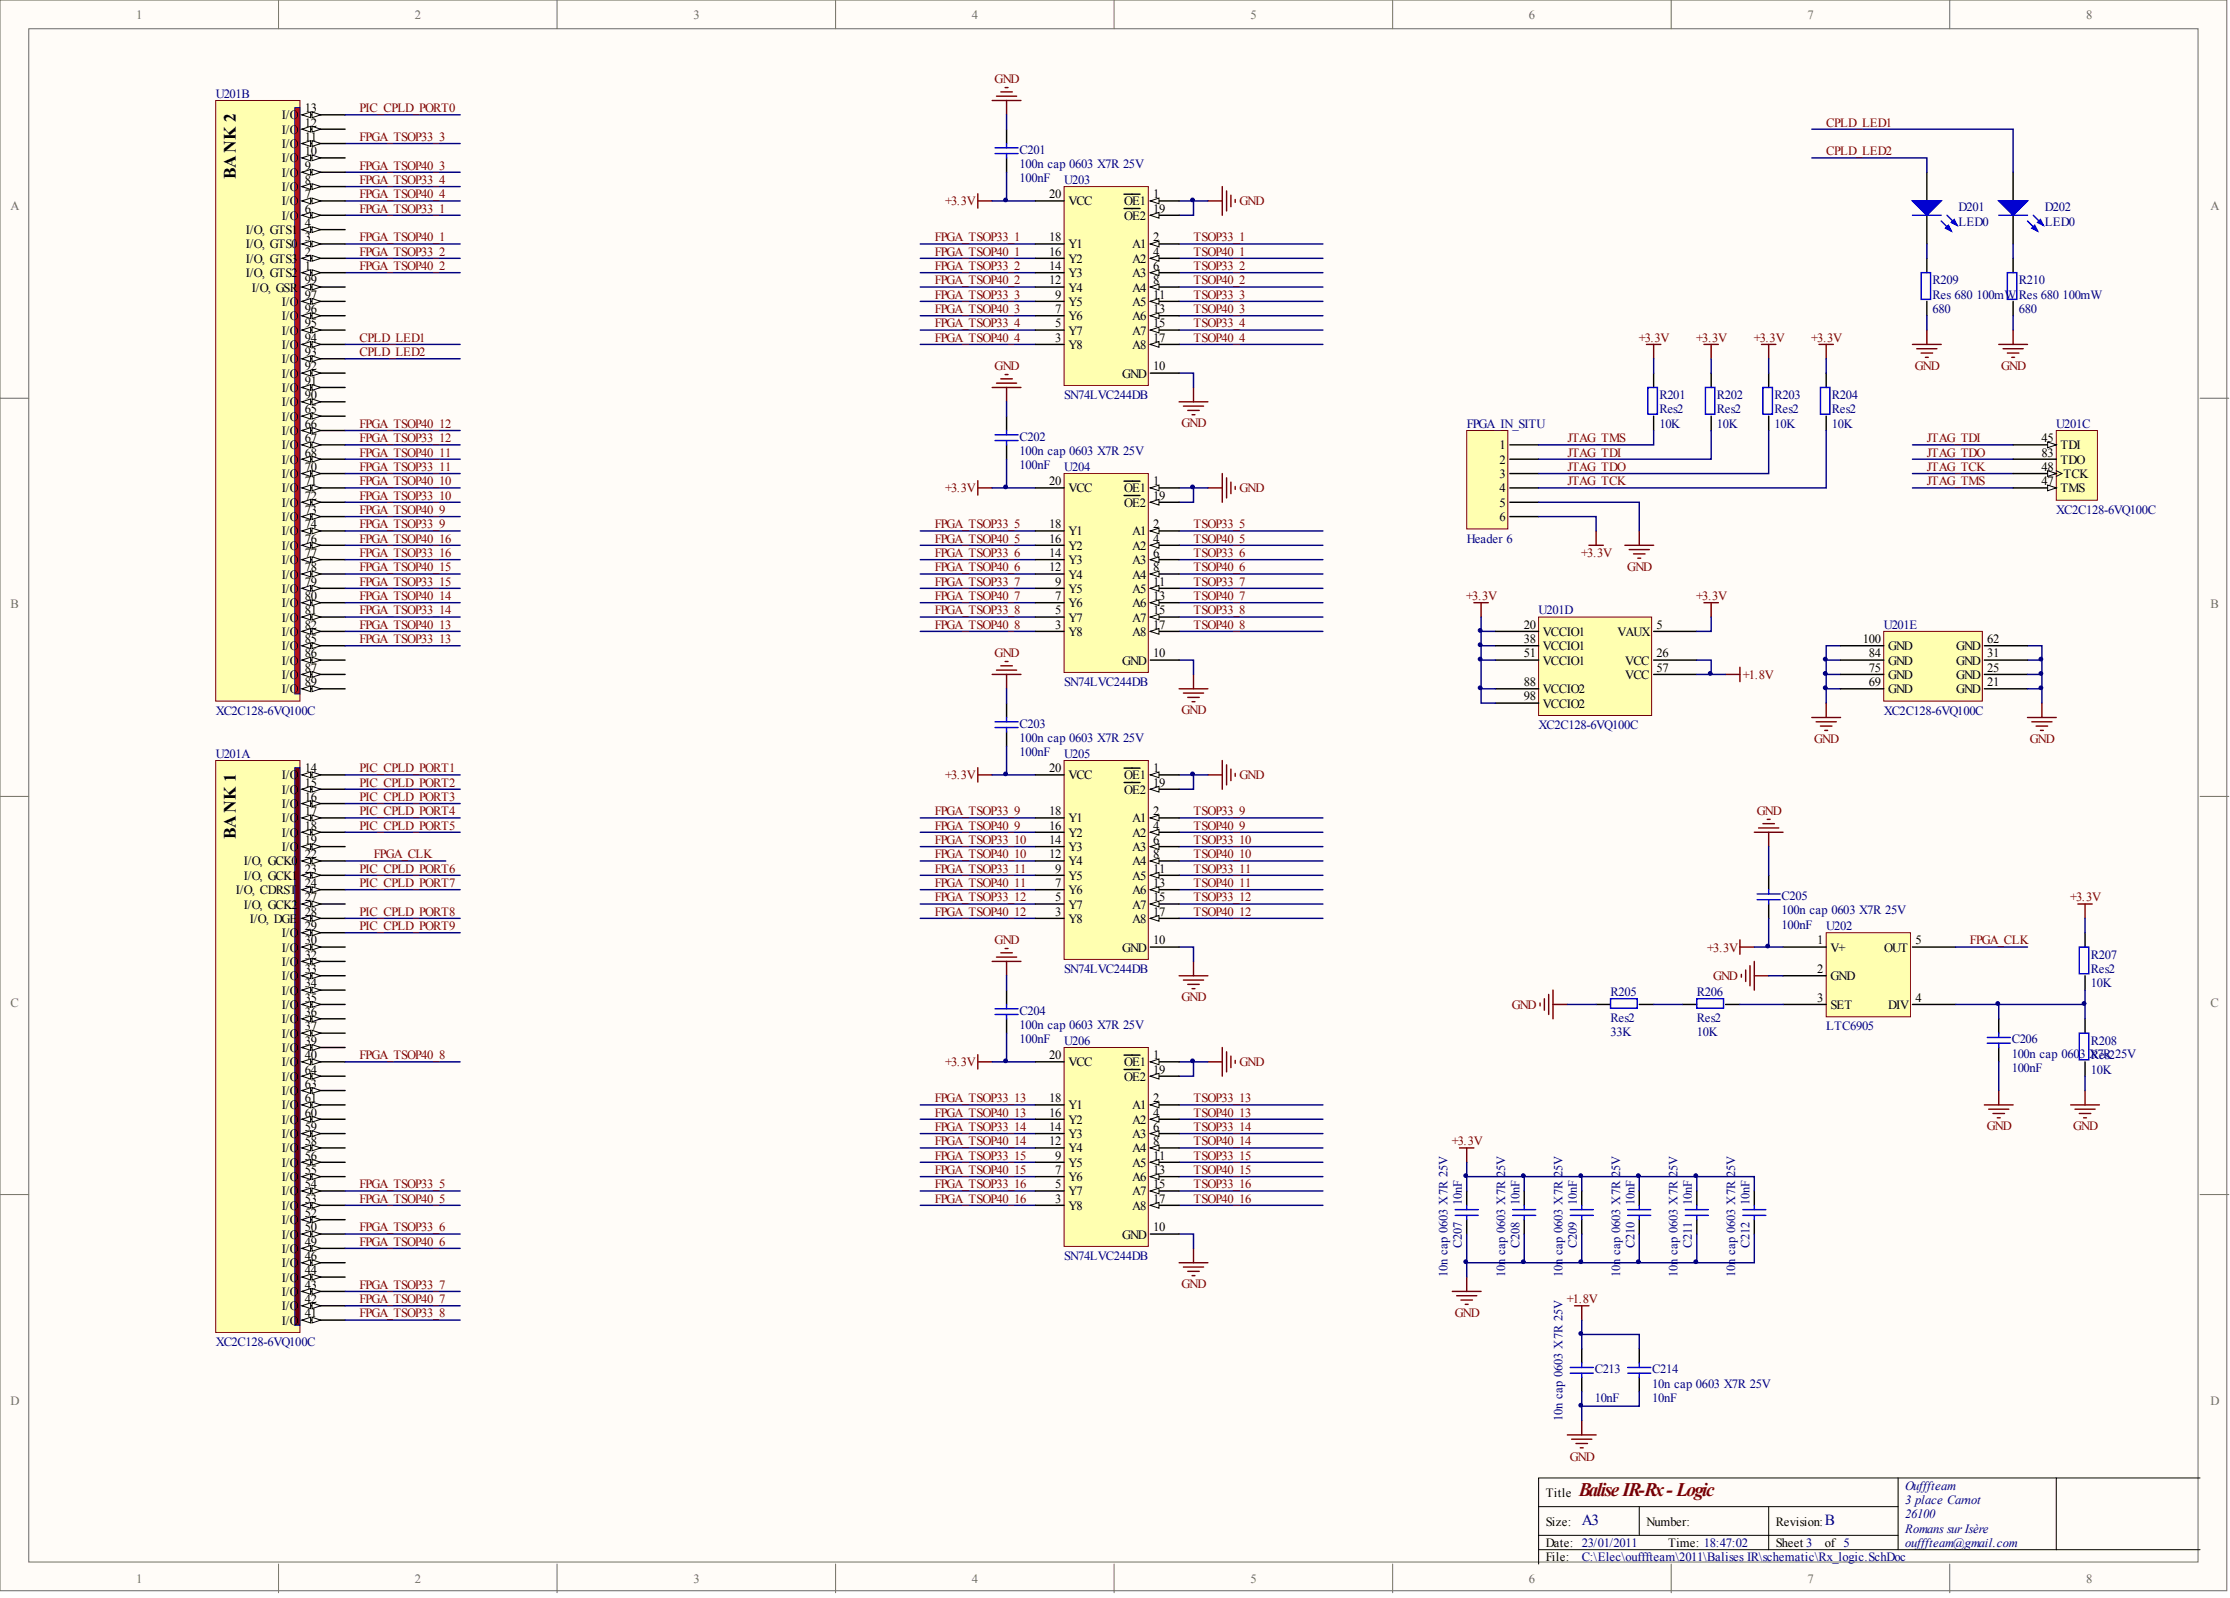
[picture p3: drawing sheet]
<svg xmlns="http://www.w3.org/2000/svg" width="393mm" height="282mm" viewBox="0 0 393 282" stroke-linecap="round" stroke-linejoin="round" font-family="sans-serif">
<defs><g id="words">
<text font-size="3.4" fill="#800000" x="278.5" y="263.9">Balise IR-Rx- Logic</text>
<g font-size="3.1">
<text x="41.6" y="31.6" transform="rotate(-90 41.6 31.6)">BANK 2</text>
<text x="41.6" y="148.1" transform="rotate(-90 41.6 148.1)">BANK 1</text>
</g>
<g font-size="2.7" fill="#000080">
<text x="279" y="269.1">A3</text>
<text x="321.9" y="269.1">B</text>
</g>
<g font-size="2.2" fill="#696969">
<text x="24" y="3.3">1</text>
<text x="73.2" y="3.3">2</text>
<text x="122.3" y="3.3">3</text>
<text x="171.4" y="3.3">4</text>
<text x="220.6" y="3.3">5</text>
<text x="269.7" y="3.3">6</text>
<text x="318.8" y="3.3">7</text>
<text x="368" y="3.3">8</text>
<text x="1.8" y="37.1">A</text>
<text x="389.9" y="37.1">A</text>
<text x="1.8" y="107.3">B</text>
<text x="389.9" y="107.3">B</text>
<text x="1.8" y="177.6">C</text>
<text x="389.9" y="177.6">C</text>
<text x="1.8" y="247.8">D</text>
<text x="389.9" y="247.8">D</text>
<text x="24" y="279.2">1</text>
<text x="73.2" y="279.2">2</text>
<text x="122.3" y="279.2">3</text>
<text x="171.4" y="279.2">4</text>
<text x="220.6" y="279.2">5</text>
<text x="269.7" y="279.2">6</text>
<text x="318.8" y="279.2">7</text>
<text x="368" y="279.2">8</text>
</g>
<g font-size="2.2" fill="#000080">
<text x="38" y="17.3">U201B</text>
<text x="179.8" y="27.1">C201</text>
<text x="179.8" y="29.7">100n cap 0603 X7R 25V</text>
<text x="179.8" y="32.2">100nF</text>
<text x="187.7" y="32.4">U203</text>
<text x="345.5" y="37.2">D201</text>
<text x="345.5" y="39.8">LED0</text>
<text x="360.7" y="37.2">D202</text>
<text x="360.7" y="39.8">LED0</text>
<text x="340.9" y="50.2">R209</text>
<text x="340.9" y="52.7">Res 680</text>
<text x="348.6" y="52.7">100mW</text>
<text x="356.1" y="50.2">R210</text>
<text x="356.1" y="52.7">Res 680</text>
<text x="363.8" y="52.7">100mW</text>
<text x="340.9" y="55.2">680</text>
<text x="356.1" y="55.2">680</text>
<text x="187.7" y="70.4">SN74LVC244DB</text>
<text x="292.7" y="70.4">R201</text>
<text x="302.8" y="70.4">R202</text>
<text x="313" y="70.4">R203</text>
<text x="323.1" y="70.4">R204</text>
<text x="179.8" y="77.7">C202</text>
<text x="258.7" y="75.5">FPGA_IN_SITU</text>
<text x="292.7" y="75.5">10K</text>
<text x="292.7" y="72.9">Res2</text>
<text x="302.8" y="75.5">10K</text>
<text x="302.8" y="72.9">Res2</text>
<text x="313" y="75.5">10K</text>
<text x="313" y="72.9">Res2</text>
<text x="323.1" y="75.5">10K</text>
<text x="323.1" y="72.9">Res2</text>
<text x="362.7" y="75.5">U201C</text>
<text x="179.8" y="82.8">100nF</text>
<text x="179.8" y="80.3">100n cap 0603 X7R 25V</text>
<text x="187.7" y="83.1">U204</text>
<text x="258.7" y="95.7">Header 6</text>
<text x="362.7" y="90.7">XC2C128-6VQ100C</text>
<text x="271.4" y="108.4">U201D</text>
<text x="332.3" y="110.9">U201E</text>
<text x="187.7" y="121">SN74LVC244DB</text>
<text x="38" y="126.1">XC2C128-6VQ100C</text>
<text x="179.8" y="128.4">C203</text>
<text x="179.8" y="130.9">100n cap 0603 X7R 25V</text>
<text x="271.4" y="128.6">XC2C128-6VQ100C</text>
<text x="332.3" y="126.1">XC2C128-6VQ100C</text>
<text x="38" y="133.7">U201A</text>
<text x="179.8" y="133.4">100nF</text>
<text x="187.7" y="133.7">U205</text>
<text x="314.3" y="158.7">C205</text>
<text x="314.3" y="161.3">100n cap 0603 X7R 25V</text>
<text x="314.3" y="163.8">100nF</text>
<text x="322.1" y="164">U202</text>
<text x="187.7" y="171.6">SN74LVC244DB</text>
<text x="368.8" y="169.1">R207</text>
<text x="368.8" y="171.6">Res2</text>
<text x="179.8" y="179">C204</text>
<text x="284.1" y="175.7">R205</text>
<text x="299.3" y="175.7">R206</text>
<text x="368.8" y="174.2">10K</text>
<text x="179.8" y="184">100nF</text>
<text x="179.8" y="181.5">100n cap 0603 X7R 25V</text>
<text x="187.7" y="184.3">U206</text>
<text x="284.1" y="182.8">33K</text>
<text x="284.1" y="180.2">Res2</text>
<text x="299.3" y="182.8">10K</text>
<text x="299.3" y="180.2">Res2</text>
<text x="322.1" y="181.8">LTC6905</text>
<text x="354.8" y="184">C206</text>
<text x="368.8" y="184.3">R208</text>
<text x="354.8" y="189.1">100nF</text>
<text x="354.8" y="186.6">100n cap 060</text>
<text x="366.8" y="186.6">3</text>
<text x="368.5" y="186.6">X7R</text>
<text x="368.8" y="189.4">10K</text>
<text x="368.8" y="186.8">Res225V</text>
<text x="257.9" y="212.6" transform="rotate(-90 257.9 212.6)">10nF</text>
<text x="268" y="212.6" transform="rotate(-90 268 212.6)">10nF</text>
<text x="278.1" y="212.6" transform="rotate(-90 278.1 212.6)">10nF</text>
<text x="288.3" y="212.6" transform="rotate(-90 288.3 212.6)">10nF</text>
<text x="298.4" y="212.6" transform="rotate(-90 298.4 212.6)">10nF</text>
<text x="308.6" y="212.6" transform="rotate(-90 308.6 212.6)">10nF</text>
<text x="257.9" y="220.2" transform="rotate(-90 257.9 220.2)">C207</text>
<text x="268" y="220.2" transform="rotate(-90 268 220.2)">C208</text>
<text x="278.1" y="220.2" transform="rotate(-90 278.1 220.2)">C209</text>
<text x="288.3" y="220.2" transform="rotate(-90 288.3 220.2)">C210</text>
<text x="298.4" y="220.2" transform="rotate(-90 298.4 220.2)">C211</text>
<text x="308.6" y="220.2" transform="rotate(-90 308.6 220.2)">C212</text>
<text x="187.7" y="222.3">SN74LVC244DB</text>
<text x="255.3" y="225.3" transform="rotate(-90 255.3 225.3)">10n cap 0603 X7R 25V</text>
<text x="265.5" y="225.3" transform="rotate(-90 265.5 225.3)">10n cap 0603 X7R 25V</text>
<text x="275.6" y="225.3" transform="rotate(-90 275.6 225.3)">10n cap 0603 X7R 25V</text>
<text x="285.8" y="225.3" transform="rotate(-90 285.8 225.3)">10n cap 0603 X7R 25V</text>
<text x="295.9" y="225.3" transform="rotate(-90 295.9 225.3)">10n cap 0603 X7R 25V</text>
<text x="306" y="225.3" transform="rotate(-90 306 225.3)">10n cap 0603 X7R 25V</text>
<text x="38" y="237.4">XC2C128-6VQ100C</text>
<text x="281.3" y="242.3">C213</text>
<text x="291.4" y="242.3">C214</text>
<text x="291.4" y="244.8">10n cap 0603 X7R 25V</text>
<text x="275.6" y="250.6" transform="rotate(-90 275.6 250.6)">10n cap 0603 X7R 25V</text>
<text x="281.3" y="247.3">10nF</text>
<text x="291.4" y="247.3">10nF</text>
<text x="336.1" y="262.8">Oufffteam</text>
<text x="336.1" y="265.3">3 place Carnot</text>
<text x="336.1" y="267.8">26100</text>
<text x="279" y="275.4">C:\Elec\oufffteam\2011\Balises IR\schematic\Rx_logic.SchDoc</text>
<text x="336.1" y="270.3">Romans sur Isère</text>
<text x="336.1" y="272.9">oufffteam@gmail.com</text>
</g>
<g font-size="2.2" fill="#800000">
<text x="175.4" y="14.7">GND</text>
<text x="63.4" y="19.8">PIC_CPLD_PORT0</text>
<text x="322.1" y="22.3">CPLD_LED1</text>
<text x="63.4" y="24.8">FPGA_TSOP33_3</text>
<text x="63.4" y="29.9">FPGA_TSOP40_3</text>
<text x="322.1" y="27.4">CPLD_LED2</text>
<text x="63.4" y="32.4">FPGA_TSOP33_4</text>
<text x="63.4" y="35">FPGA_TSOP40_4</text>
<text x="63.4" y="37.5">FPGA_TSOP33_1</text>
<text x="166.7" y="36.2">+3.3V</text>
<text x="218.6" y="36.2">GND</text>
<text x="63.4" y="47.6">FPGA_TSOP40_2</text>
<text x="63.4" y="45.1">FPGA_TSOP33_2</text>
<text x="63.4" y="42.6">FPGA_TSOP40_1</text>
<text x="164.9" y="42.6">FPGA_TSOP33_1</text>
<text x="164.9" y="45.1">FPGA_TSOP40_1</text>
<text x="164.9" y="47.6">FPGA_TSOP33_2</text>
<text x="210.5" y="42.6">TSOP33_1</text>
<text x="210.5" y="47.6">TSOP33_2</text>
<text x="210.5" y="45.1">TSOP40_1</text>
<text x="164.9" y="50.2">FPGA_TSOP40_2</text>
<text x="164.9" y="52.7">FPGA_TSOP33_3</text>
<text x="210.5" y="52.7">TSOP33_3</text>
<text x="210.5" y="50.2">TSOP40_2</text>
<text x="164.9" y="55.2">FPGA_TSOP40_3</text>
<text x="164.9" y="57.8">FPGA_TSOP33_4</text>
<text x="210.5" y="57.8">TSOP33_4</text>
<text x="210.5" y="55.2">TSOP40_3</text>
<text x="63.4" y="60.3">CPLD_LED1</text>
<text x="63.4" y="62.8">CPLD_LED2</text>
<text x="164.9" y="60.3">FPGA_TSOP40_4</text>
<text x="175.4" y="65.3">GND</text>
<text x="210.5" y="60.3">TSOP40_4</text>
<text x="289" y="60.3">+3.3V</text>
<text x="299.2" y="60.3">+3.3V</text>
<text x="309.3" y="60.3">+3.3V</text>
<text x="319.5" y="60.3">+3.3V</text>
<text x="337.8" y="65.3">GND</text>
<text x="353" y="65.3">GND</text>
<text x="63.4" y="78">FPGA_TSOP33_12</text>
<text x="63.4" y="75.5">FPGA_TSOP40_12</text>
<text x="208.4" y="75.4">GND</text>
<text x="276.5" y="78">JTAG_TMS</text>
<text x="339.9" y="78">JTAG_TDI</text>
<text x="63.4" y="83.1">FPGA_TSOP33_11</text>
<text x="63.4" y="80.5">FPGA_TSOP40_11</text>
<text x="276.5" y="80.5">JTAG_TDI</text>
<text x="276.5" y="83.1">JTAG_TDO</text>
<text x="339.9" y="80.5">JTAG_TDO</text>
<text x="339.9" y="83.1">JTAG_TCK</text>
<text x="63.4" y="88.1">FPGA_TSOP33_10</text>
<text x="63.4" y="85.6">FPGA_TSOP40_10</text>
<text x="166.7" y="86.9">+3.3V</text>
<text x="218.6" y="86.9">GND</text>
<text x="276.5" y="85.6">JTAG_TCK</text>
<text x="339.9" y="85.6">JTAG_TMS</text>
<text x="63.4" y="93.2">FPGA_TSOP33_9</text>
<text x="63.4" y="90.7">FPGA_TSOP40_9</text>
<text x="63.4" y="95.7">FPGA_TSOP40_16</text>
<text x="164.9" y="93.2">FPGA_TSOP33_5</text>
<text x="164.9" y="95.7">FPGA_TSOP40_5</text>
<text x="210.5" y="93.2">TSOP33_5</text>
<text x="210.5" y="95.7">TSOP40_5</text>
<text x="63.4" y="98.2">FPGA_TSOP33_16</text>
<text x="63.4" y="100.8">FPGA_TSOP40_15</text>
<text x="164.9" y="98.2">FPGA_TSOP33_6</text>
<text x="164.9" y="100.8">FPGA_TSOP40_6</text>
<text x="210.5" y="98.2">TSOP33_6</text>
<text x="210.5" y="100.8">TSOP40_6</text>
<text x="278.9" y="98.2">+3.3V</text>
<text x="287" y="100.7">GND</text>
<text x="63.4" y="103.3">FPGA_TSOP33_15</text>
<text x="63.4" y="105.8">FPGA_TSOP40_14</text>
<text x="164.9" y="103.3">FPGA_TSOP33_7</text>
<text x="164.9" y="105.8">FPGA_TSOP40_7</text>
<text x="210.5" y="103.3">TSOP33_7</text>
<text x="210.5" y="105.8">TSOP40_7</text>
<text x="258.6" y="105.8">+3.3V</text>
<text x="299.2" y="105.8">+3.3V</text>
<text x="63.4" y="108.4">FPGA_TSOP33_14</text>
<text x="63.4" y="110.9">FPGA_TSOP40_13</text>
<text x="63.4" y="113.4">FPGA_TSOP33_13</text>
<text x="164.9" y="108.4">FPGA_TSOP33_8</text>
<text x="164.9" y="110.9">FPGA_TSOP40_8</text>
<text x="210.5" y="110.9">TSOP40_8</text>
<text x="210.5" y="108.4">TSOP33_8</text>
<text x="175.4" y="116">GND</text>
<text x="307.4" y="119.8">+1.8V</text>
<text x="208.4" y="126">GND</text>
<text x="320" y="131.1">GND</text>
<text x="358.1" y="131.1">GND</text>
<text x="63.4" y="136.2">PIC_CPLD_PORT1</text>
<text x="166.7" y="137.5">+3.3V</text>
<text x="218.6" y="137.5">GND</text>
<text x="63.4" y="138.7">PIC_CPLD_PORT2</text>
<text x="63.4" y="141.3">PIC_CPLD_PORT3</text>
<text x="63.4" y="143.8">PIC_CPLD_PORT4</text>
<text x="164.9" y="143.8">FPGA_TSOP33_9</text>
<text x="210.5" y="143.8">TSOP33_9</text>
<text x="309.9" y="143.8">GND</text>
<text x="63.4" y="146.3">PIC_CPLD_PORT5</text>
<text x="164.9" y="146.3">FPGA_TSOP40_9</text>
<text x="164.9" y="148.9">FPGA_TSOP33_10</text>
<text x="210.5" y="146.3">TSOP40_9</text>
<text x="210.5" y="148.9">TSOP33_10</text>
<text x="63.4" y="153.9">PIC_CPLD_PORT6</text>
<text x="65.9" y="151.4">FPGA_CLK</text>
<text x="164.9" y="151.4">FPGA_TSOP40_10</text>
<text x="164.9" y="153.9">FPGA_TSOP33_11</text>
<text x="210.5" y="151.4">TSOP40_10</text>
<text x="210.5" y="153.9">TSOP33_11</text>
<text x="63.4" y="156.5">PIC_CPLD_PORT7</text>
<text x="63.4" y="161.5">PIC_CPLD_PORT8</text>
<text x="164.9" y="156.5">FPGA_TSOP40_11</text>
<text x="164.9" y="159">FPGA_TSOP33_12</text>
<text x="164.9" y="161.5">FPGA_TSOP40_12</text>
<text x="210.5" y="156.5">TSOP40_11</text>
<text x="210.5" y="159">TSOP33_12</text>
<text x="210.5" y="161.5">TSOP40_12</text>
<text x="365.1" y="159">+3.3V</text>
<text x="63.4" y="164">PIC_CPLD_PORT9</text>
<text x="175.4" y="166.6">GND</text>
<text x="301.1" y="167.8">+3.3V</text>
<text x="347.5" y="166.6">FPGA_CLK</text>
<text x="302.2" y="172.9">GND</text>
<text x="208.4" y="176.6">GND</text>
<text x="266.7" y="178">GND</text>
<text x="63.4" y="186.8">FPGA_TSOP40_8</text>
<text x="166.7" y="188.1">+3.3V</text>
<text x="218.6" y="188.1">GND</text>
<text x="164.9" y="194.4">FPGA_TSOP33_13</text>
<text x="164.9" y="197">FPGA_TSOP40_13</text>
<text x="210.5" y="194.4">TSOP33_13</text>
<text x="210.5" y="197">TSOP40_13</text>
<text x="164.9" y="199.5">FPGA_TSOP33_14</text>
<text x="164.9" y="202">FPGA_TSOP40_14</text>
<text x="210.5" y="199.5">TSOP33_14</text>
<text x="210.5" y="202">TSOP40_14</text>
<text x="256.1" y="202">+3.3V</text>
<text x="350.5" y="199.4">GND</text>
<text x="365.7" y="199.4">GND</text>
<text x="63.4" y="209.6">FPGA_TSOP33_5</text>
<text x="164.9" y="204.5">FPGA_TSOP33_15</text>
<text x="164.9" y="207.1">FPGA_TSOP40_15</text>
<text x="164.9" y="209.6">FPGA_TSOP33_16</text>
<text x="210.5" y="204.5">TSOP33_15</text>
<text x="210.5" y="207.1">TSOP40_15</text>
<text x="210.5" y="209.6">TSOP33_16</text>
<text x="63.4" y="212.1">FPGA_TSOP40_5</text>
<text x="164.9" y="212.1">FPGA_TSOP40_16</text>
<text x="210.5" y="212.1">TSOP40_16</text>
<text x="63.4" y="219.7">FPGA_TSOP40_6</text>
<text x="63.4" y="217.2">FPGA_TSOP33_6</text>
<text x="63.4" y="227.3">FPGA_TSOP33_7</text>
<text x="208.4" y="227.2">GND</text>
<text x="63.4" y="232.4">FPGA_TSOP33_8</text>
<text x="63.4" y="229.9">FPGA_TSOP40_7</text>
<text x="256.6" y="232.3">GND</text>
<text x="276.4" y="229.9">+1.8V</text>
<text x="276.9" y="257.6">GND</text>
</g>
<g font-size="2.2">
<text x="49.7" y="21.1">I/O</text>
<text x="49.7" y="23.6">I/O</text>
<text x="53.8" y="19.8">13</text>
<text x="53.8" y="22.3">12</text>
<text x="49.7" y="26.1">I/O</text>
<text x="49.7" y="28.6">I/O</text>
<text x="53.8" y="24.8">11</text>
<text x="53.8" y="27.4">10</text>
<text x="53.8" y="29.9">9</text>
<text x="49.7" y="31.2">I/O</text>
<text x="49.7" y="33.7">I/O</text>
<text x="53.8" y="32.4">8</text>
<text x="53.8" y="35">7</text>
<text x="185.1" y="35">20</text>
<text x="203.4" y="35">1</text>
<text x="43.3" y="41.3">I/O, GTS1</text>
<text x="49.7" y="36.2">I/O</text>
<text x="49.7" y="38.8">I/O</text>
<text x="53.8" y="37.5">6</text>
<text x="53.8" y="40">4</text>
<text x="188.5" y="36.2">VCC</text>
<text x="198.3" y="36.2">OE1</text>
<text x="198.3" y="38.8">OE2</text>
<text x="203.4" y="37.5">19</text>
<text x="43.3" y="43.8">I/O, GTS0</text>
<text x="43.3" y="46.4">I/O, GTS3</text>
<text x="53.8" y="42.6">3</text>
<text x="53.8" y="45.1">2</text>
<text x="53.8" y="47.6">1</text>
<text x="185.1" y="47.6">14</text>
<text x="185.1" y="45.1">16</text>
<text x="185.1" y="42.6">18</text>
<text x="188.5" y="46.4">Y2</text>
<text x="188.5" y="43.8">Y1</text>
<text x="199.7" y="43.8">A1</text>
<text x="199.7" y="46.4">A2</text>
<text x="203.4" y="42.6">2</text>
<text x="203.4" y="45.1">4</text>
<text x="203.4" y="47.6">6</text>
<text x="43.3" y="48.9">I/O, GTS2</text>
<text x="44.4" y="51.4">I/O, GSR</text>
<text x="49.7" y="54">I/O</text>
<text x="53.8" y="50.2">99</text>
<text x="53.8" y="52.7">97</text>
<text x="185.1" y="50.2">12</text>
<text x="186.1" y="52.7">9</text>
<text x="188.5" y="51.4">Y4</text>
<text x="188.5" y="48.9">Y3</text>
<text x="188.5" y="54">Y5</text>
<text x="199.7" y="48.9">A3</text>
<text x="199.7" y="51.4">A4</text>
<text x="199.7" y="54">A5</text>
<text x="203.4" y="50.2">8</text>
<text x="203.4" y="52.7">11</text>
<text x="49.7" y="56.5">I/O</text>
<text x="49.7" y="59">I/O</text>
<text x="53.8" y="55.2">96</text>
<text x="53.8" y="57.8">95</text>
<text x="186.1" y="57.8">5</text>
<text x="186.1" y="55.2">7</text>
<text x="188.5" y="59">Y7</text>
<text x="188.5" y="56.5">Y6</text>
<text x="199.7" y="56.5">A6</text>
<text x="199.7" y="59">A7</text>
<text x="203.4" y="55.2">13</text>
<text x="203.4" y="57.8">15</text>
<text x="49.7" y="61.5">I/O</text>
<text x="49.7" y="64.1">I/O</text>
<text x="53.8" y="60.3">94</text>
<text x="53.8" y="62.8">93</text>
<text x="53.8" y="65.3">92</text>
<text x="186.1" y="60.3">3</text>
<text x="188.5" y="61.5">Y8</text>
<text x="199.7" y="61.5">A8</text>
<text x="203.4" y="65.3">10</text>
<text x="203.4" y="60.3">17</text>
<text x="49.7" y="66.6">I/O</text>
<text x="49.7" y="69.1">I/O</text>
<text x="49.7" y="71.7">I/O</text>
<text x="53.8" y="67.9">91</text>
<text x="53.8" y="70.4">90</text>
<text x="197.9" y="66.6">GND</text>
<text x="49.7" y="74.2">I/O</text>
<text x="49.7" y="76.7">I/O</text>
<text x="53.8" y="72.9">65</text>
<text x="53.8" y="75.5">66</text>
<text x="53.8" y="78">67</text>
<text x="360.1" y="78">45</text>
<text x="49.7" y="79.3">I/O</text>
<text x="49.7" y="81.8">I/O</text>
<text x="53.8" y="80.5">68</text>
<text x="53.8" y="83.1">70</text>
<text x="264.5" y="79.3">1</text>
<text x="264.5" y="81.8">2</text>
<text x="360.1" y="83.1">48</text>
<text x="360.1" y="80.5">83</text>
<text x="363.5" y="79.3">TDI</text>
<text x="363.5" y="81.8">TDO</text>
<text x="49.7" y="84.3">I/O</text>
<text x="49.7" y="86.9">I/O</text>
<text x="49.7" y="89.4">I/O</text>
<text x="53.8" y="85.6">71</text>
<text x="53.8" y="88.1">72</text>
<text x="185.1" y="85.6">20</text>
<text x="188.5" y="86.9">VCC</text>
<text x="198.3" y="86.9">OE1</text>
<text x="198.3" y="89.4">OE2</text>
<text x="203.4" y="85.6">1</text>
<text x="203.4" y="88.1">19</text>
<text x="264.5" y="84.3">3</text>
<text x="264.5" y="86.9">4</text>
<text x="264.5" y="89.4">5</text>
<text x="360.1" y="85.6">47</text>
<text x="363.5" y="86.9">TMS</text>
<text x="364" y="84.3">TCK</text>
<text x="49.7" y="91.9">I/O</text>
<text x="49.7" y="94.4">I/O</text>
<text x="53.8" y="90.7">73</text>
<text x="53.8" y="93.2">74</text>
<text x="53.8" y="95.7">76</text>
<text x="185.1" y="95.7">16</text>
<text x="185.1" y="93.2">18</text>
<text x="188.5" y="94.4">Y1</text>
<text x="199.7" y="94.4">A1</text>
<text x="203.4" y="93.2">2</text>
<text x="203.4" y="95.7">4</text>
<text x="264.5" y="91.9">6</text>
<text x="49.7" y="97">I/O</text>
<text x="49.7" y="99.5">I/O</text>
<text x="53.8" y="98.2">77</text>
<text x="53.8" y="100.8">78</text>
<text x="185.1" y="100.8">12</text>
<text x="185.1" y="98.2">14</text>
<text x="188.5" y="99.5">Y3</text>
<text x="188.5" y="97">Y2</text>
<text x="199.7" y="97">A2</text>
<text x="199.7" y="99.5">A3</text>
<text x="203.4" y="98.2">6</text>
<text x="203.4" y="100.8">8</text>
<text x="49.7" y="102">I/O</text>
<text x="49.7" y="104.6">I/O</text>
<text x="49.7" y="107.1">I/O</text>
<text x="53.8" y="103.3">79</text>
<text x="53.8" y="105.8">80</text>
<text x="186.1" y="105.8">7</text>
<text x="186.1" y="103.3">9</text>
<text x="188.5" y="102">Y4</text>
<text x="188.5" y="107.1">Y6</text>
<text x="188.5" y="104.6">Y5</text>
<text x="199.7" y="102">A4</text>
<text x="199.7" y="104.6">A5</text>
<text x="199.7" y="107.1">A6</text>
<text x="203.4" y="103.3">11</text>
<text x="203.4" y="105.8">13</text>
<text x="49.7" y="109.6">I/O</text>
<text x="49.7" y="112.2">I/O</text>
<text x="53.8" y="108.4">81</text>
<text x="53.8" y="110.9">82</text>
<text x="53.8" y="113.4">85</text>
<text x="186.1" y="110.9">3</text>
<text x="186.1" y="108.4">5</text>
<text x="188.5" y="112.2">Y8</text>
<text x="188.5" y="109.6">Y7</text>
<text x="199.7" y="109.6">A7</text>
<text x="199.7" y="112.2">A8</text>
<text x="203.4" y="108.4">15</text>
<text x="203.4" y="110.9">17</text>
<text x="268.8" y="110.9">20</text>
<text x="268.8" y="113.4">38</text>
<text x="272.2" y="112.2">VCCIO1</text>
<text x="285.3" y="112.2">VAUX</text>
<text x="292.2" y="110.9">5</text>
<text x="328.6" y="113.4">100</text>
<text x="350.5" y="113.4">62</text>
<text x="49.7" y="114.7">I/O</text>
<text x="49.7" y="117.2">I/O</text>
<text x="49.7" y="119.8">I/O</text>
<text x="53.8" y="116">86</text>
<text x="53.8" y="118.5">87</text>
<text x="197.9" y="117.2">GND</text>
<text x="203.4" y="116">10</text>
<text x="268.8" y="116">51</text>
<text x="272.2" y="114.7">VCCIO1</text>
<text x="272.2" y="117.2">VCCIO1</text>
<text x="286.7" y="117.2">VCC</text>
<text x="286.7" y="119.8">VCC</text>
<text x="292.2" y="116">26</text>
<text x="292.2" y="118.5">57</text>
<text x="329.7" y="118.5">75</text>
<text x="329.7" y="116">84</text>
<text x="333" y="119.8">GND</text>
<text x="333" y="117.2">GND</text>
<text x="333" y="114.7">GND</text>
<text x="345" y="119.8">GND</text>
<text x="345" y="117.2">GND</text>
<text x="345" y="114.7">GND</text>
<text x="350.5" y="118.5">25</text>
<text x="350.5" y="116">31</text>
<text x="49.7" y="122.3">I/O</text>
<text x="53.8" y="121">89</text>
<text x="268.8" y="121">88</text>
<text x="268.8" y="123.6">98</text>
<text x="272.2" y="122.3">VCCIO2</text>
<text x="272.2" y="124.8">VCCIO2</text>
<text x="329.7" y="121">69</text>
<text x="333" y="122.3">GND</text>
<text x="345" y="122.3">GND</text>
<text x="350.5" y="121">21</text>
<text x="49.7" y="137.5">I/O</text>
<text x="53.8" y="136.2">14</text>
<text x="185.1" y="136.2">20</text>
<text x="188.5" y="137.5">VCC</text>
<text x="198.3" y="137.5">OE1</text>
<text x="203.4" y="136.2">1</text>
<text x="49.7" y="140">I/O</text>
<text x="49.7" y="142.5">I/O</text>
<text x="53.8" y="138.7">15</text>
<text x="53.8" y="141.3">16</text>
<text x="53.8" y="143.8">17</text>
<text x="185.1" y="143.8">18</text>
<text x="198.3" y="140">OE2</text>
<text x="203.4" y="143.8">2</text>
<text x="203.4" y="138.7">19</text>
<text x="49.7" y="145.1">I/O</text>
<text x="49.7" y="147.6">I/O</text>
<text x="53.8" y="146.3">18</text>
<text x="53.8" y="148.9">19</text>
<text x="185.1" y="148.9">14</text>
<text x="185.1" y="146.3">16</text>
<text x="188.5" y="147.6">Y2</text>
<text x="188.5" y="145.1">Y1</text>
<text x="199.7" y="145.1">A1</text>
<text x="199.7" y="147.6">A2</text>
<text x="203.4" y="146.3">4</text>
<text x="203.4" y="148.9">6</text>
<text x="43" y="152.7">I/O, GCK0</text>
<text x="43" y="155.2">I/O, GCK1</text>
<text x="49.7" y="150.1">I/O</text>
<text x="53.8" y="151.4">22</text>
<text x="53.8" y="153.9">23</text>
<text x="185.1" y="151.4">12</text>
<text x="186.1" y="153.9">9</text>
<text x="188.5" y="152.7">Y4</text>
<text x="188.5" y="150.1">Y3</text>
<text x="188.5" y="155.2">Y5</text>
<text x="199.7" y="150.1">A3</text>
<text x="199.7" y="152.7">A4</text>
<text x="199.7" y="155.2">A5</text>
<text x="203.4" y="151.4">8</text>
<text x="203.4" y="153.9">11</text>
<text x="41.6" y="157.7">I/O, CDRST</text>
<text x="43" y="160.3">I/O, GCK2</text>
<text x="53.8" y="156.5">24</text>
<text x="53.8" y="159">27</text>
<text x="53.8" y="161.5">28</text>
<text x="186.1" y="161.5">3</text>
<text x="186.1" y="159">5</text>
<text x="186.1" y="156.5">7</text>
<text x="188.5" y="160.3">Y7</text>
<text x="188.5" y="157.7">Y6</text>
<text x="199.7" y="157.7">A6</text>
<text x="199.7" y="160.3">A7</text>
<text x="203.4" y="156.5">13</text>
<text x="203.4" y="159">15</text>
<text x="203.4" y="161.5">17</text>
<text x="44.1" y="162.8">I/O, DGE</text>
<text x="49.7" y="165.3">I/O</text>
<text x="49.7" y="167.8">I/O</text>
<text x="53.8" y="164">29</text>
<text x="53.8" y="166.6">30</text>
<text x="188.5" y="162.8">Y8</text>
<text x="197.9" y="167.8">GND</text>
<text x="199.7" y="162.8">A8</text>
<text x="203.4" y="166.6">10</text>
<text x="320.5" y="166.6">1</text>
<text x="322.9" y="167.8">V+</text>
<text x="332.3" y="167.8">OUT</text>
<text x="337.8" y="166.6">5</text>
<text x="49.7" y="170.4">I/O</text>
<text x="49.7" y="172.9">I/O</text>
<text x="53.8" y="169.1">32</text>
<text x="53.8" y="171.6">33</text>
<text x="320.5" y="171.6">2</text>
<text x="322.9" y="172.9">GND</text>
<text x="49.7" y="175.4">I/O</text>
<text x="49.7" y="178">I/O</text>
<text x="53.8" y="174.2">34</text>
<text x="53.8" y="176.7">35</text>
<text x="53.8" y="179.2">36</text>
<text x="320.5" y="176.7">3</text>
<text x="322.9" y="178">SET</text>
<text x="333.1" y="178">DIV</text>
<text x="337.8" y="176.7">4</text>
<text x="49.7" y="180.5">I/O</text>
<text x="49.7" y="183">I/O</text>
<text x="49.7" y="185.6">I/O</text>
<text x="53.8" y="181.8">37</text>
<text x="53.8" y="184.3">39</text>
<text x="49.7" y="188.1">I/O</text>
<text x="49.7" y="190.6">I/O</text>
<text x="53.8" y="186.8">40</text>
<text x="53.8" y="189.4">64</text>
<text x="53.8" y="191.9">63</text>
<text x="185.1" y="186.8">20</text>
<text x="188.5" y="188.1">VCC</text>
<text x="198.3" y="188.1">OE1</text>
<text x="198.3" y="190.6">OE2</text>
<text x="203.4" y="186.8">1</text>
<text x="203.4" y="189.4">19</text>
<text x="49.7" y="193.2">I/O</text>
<text x="49.7" y="195.7">I/O</text>
<text x="53.8" y="194.4">61</text>
<text x="53.8" y="197">60</text>
<text x="185.1" y="197">16</text>
<text x="185.1" y="194.4">18</text>
<text x="188.5" y="195.7">Y1</text>
<text x="199.7" y="195.7">A1</text>
<text x="203.4" y="194.4">2</text>
<text x="203.4" y="197">4</text>
<text x="49.7" y="198.2">I/O</text>
<text x="49.7" y="200.7">I/O</text>
<text x="49.7" y="203.3">I/O</text>
<text x="53.8" y="199.5">59</text>
<text x="53.8" y="202">58</text>
<text x="185.1" y="202">12</text>
<text x="185.1" y="199.5">14</text>
<text x="188.5" y="203.3">Y4</text>
<text x="188.5" y="200.7">Y3</text>
<text x="188.5" y="198.2">Y2</text>
<text x="199.7" y="198.2">A2</text>
<text x="199.7" y="200.7">A3</text>
<text x="199.7" y="203.3">A4</text>
<text x="203.4" y="199.5">6</text>
<text x="203.4" y="202">8</text>
<text x="49.7" y="205.8">I/O</text>
<text x="49.7" y="208.3">I/O</text>
<text x="53.8" y="204.5">56</text>
<text x="53.8" y="207.1">55</text>
<text x="53.8" y="209.6">54</text>
<text x="186.1" y="209.6">5</text>
<text x="186.1" y="207.1">7</text>
<text x="186.1" y="204.5">9</text>
<text x="188.5" y="208.3">Y6</text>
<text x="188.5" y="205.8">Y5</text>
<text x="199.7" y="205.8">A5</text>
<text x="199.7" y="208.3">A6</text>
<text x="203.4" y="204.5">11</text>
<text x="203.4" y="207.1">13</text>
<text x="203.4" y="209.6">15</text>
<text x="49.7" y="210.9">I/O</text>
<text x="49.7" y="213.4">I/O</text>
<text x="49.7" y="215.9">I/O</text>
<text x="53.8" y="212.1">53</text>
<text x="53.8" y="214.7">52</text>
<text x="186.1" y="212.1">3</text>
<text x="188.5" y="213.4">Y8</text>
<text x="188.5" y="210.9">Y7</text>
<text x="199.7" y="210.9">A7</text>
<text x="199.7" y="213.4">A8</text>
<text x="203.4" y="212.1">17</text>
<text x="49.7" y="218.5">I/O</text>
<text x="49.7" y="221">I/O</text>
<text x="53.8" y="217.2">50</text>
<text x="53.8" y="219.7">49</text>
<text x="197.9" y="218.5">GND</text>
<text x="203.4" y="217.2">10</text>
<text x="49.7" y="223.5">I/O</text>
<text x="49.7" y="226.1">I/O</text>
<text x="53.8" y="222.3">46</text>
<text x="53.8" y="224.8">44</text>
<text x="53.8" y="227.3">43</text>
<text x="49.7" y="228.6">I/O</text>
<text x="49.7" y="231.1">I/O</text>
<text x="49.7" y="233.6">I/O</text>
<text x="53.8" y="229.9">42</text>
<text x="53.8" y="232.4">41</text>
<text x="272.7" y="264">Title</text>
<text x="272.7" y="269.1">Size:</text>
<text x="290.4" y="269.1">Number:</text>
<text x="313.2" y="269.1">Revision:</text>
<text x="272.7" y="272.9">Date: 23/01/2011</text>
<text x="272.7" y="275.4">File:</text>
<text x="294.2" y="272.9">Time: 18:47:02</text>
<text x="313.2" y="272.9">Sheet 3</text>
<text x="321.9" y="272.9">of 5</text>
</g>
</g></defs>
<g fill="#fffcf8" stroke="#696969" stroke-width=".18">
<path d="M0 0h392.8v280.6h-392.8z"/>
<path d="M5.1 5.1h382.6v270.4h-382.6z"/>
</g>
<g fill="none" stroke="#696969" stroke-width=".18">
<path d="M49.1 0v5.1M98.3 0v5.1M147.4 0v5.1M196.5 0v5.1M245.6 0v5.1M294.8 0v5.1M343.9 0v5.1M0 70.2h5.1M388.1 70.2h5M0 140.5h5.1M388.1 140.5h5M0 210.7h5.1"/>
<path d="M388.1 210.7h5M49.1 275.9v5M98.3 275.9v5M147.4 275.9v5M196.5 275.9v5M245.6 275.9v5M294.8 275.9v5M343.9 275.9v5"/>
</g>
<path d="M271.4 265.8h63.4M271.4 273.3h116.7M271.4 270.8h63.4M289.1 265.8v5M312 265.8v7.5M334.8 260.7v12.6M362.7 260.7h-91.3v15.2M388.1 260.7h-25.4v12.6" fill="none" stroke="#000" stroke-width=".18"/>
<path d="M322.1 164.5h14.9v14.9h-14.9z" fill="#ffffb0" stroke="#800000" stroke-width=".18"/>
<g fill="none" stroke="#000" stroke-width=".25">
<path d="M312 154.4v2.5M312 159.5v2.5M281.5 177.2h2.6M289.1 177.2h2.6M296.8 177.2h2.5M304.4 177.2h2.5M314.5 167.1h7.6M314.5 172.1h7.6M314.5 177.2h7.6M337.3 167.1h7.6M337.3 177.2h7.6M352.6 179.7v2.5"/>
<path d="M367.8 164.5v2.6M367.8 172.1v2.5M367.8 179.7v2.5M352.6 184.8v2.5M367.8 187.3v2.5"/>
</g>
<path d="M309.9 157.7h4.1M309.9 158.7h4.1M312 156.9v.8M312 158.7v.8M284.1 176.2h4.7v1.6h-4.7zM299.3 176.2h4.7v1.6h-4.7zM366.8 167.1h1.6v4.7h-1.6zM350.5 183h4.1M350.5 184h4.1M352.6 182.2v.8M352.6 184v.8M366.8 182.2h1.6v4.7h-1.6z" fill="none" stroke="#00f" stroke-width=".25"/>
<g fill="none" stroke="#800000" stroke-width=".25">
<path d="M260 106.3h2.5M261.2 106.3v2.5M319.6 126.6h5.1M320.3 127.3h3.6M321.1 128.1h2M321.9 128.8h.5M322.1 124v2.6M357.6 126.6h5.1M358.4 127.3h3.5M359.2 128.1h2M359.9 128.8h.5M360.2 124v2.6"/>
<path d="M309.4 146.8h5.1M310.2 146h3.6M311 145.3h2M311.7 144.5h.5M312 146.8v2.5M366.5 159.5h2.5M367.8 159.5v2.5M271.6 176.9v.5M272.4 176.2v2M273.2 175.4v3.5M273.9 174.6v5.1M273.9 177.2h2.6"/>
<path d="M306.9 165.8v2.5M306.9 167.1h2.5M307.2 171.9v.5M307.9 171.1v2M308.7 170.3v3.6M309.4 169.6v5M309.4 172.1h2.6M350 194.9h5.1M350.8 195.7h3.5M351.5 196.4h2.1M352.3 197.2h.5M352.6 192.4v2.5"/>
<path d="M365.2 194.9h5.1M366 195.7h3.6M366.8 196.4h2M367.5 197.2h.5M367.8 192.4v2.5"/>
</g>
<g fill="none" stroke="#000080" stroke-width=".25">
<path d="M324.7 121.5h-2.6v2.5M312 149.3v5.1M276.5 177.2h5M291.7 177.2h5.1M306.9 177.2h7.6M309.4 167.1h2.6M312 162v5.1h2.5M312 172.1h2.5M344.9 177.2h7.7v2.5M344.9 167.1h12.7M352.6 177.2h15.2M367.8 162v2.5"/>
<path d="M367.8 174.6v5.1M352.6 187.3v5.1M367.8 189.8v2.6"/>
</g>
<path d="M258.7 75.9h7.3v17.4h-7.3z" fill="#ffffb0" stroke="#800000" stroke-width=".18"/>
<g fill="none" stroke="#000" stroke-width=".25">
<path d="M177.5 22.8v2.5M177.5 27.8v2.6M177.5 73.4v2.5M177.5 78.5v2.5M266.3 78.5h5.1M291.7 65.8v2.5M291.7 73.4v2.5M301.8 65.8v2.5M301.8 73.4v2.5M312 65.8v2.5M312 73.4v2.5M322.1 65.8v2.5"/>
<path d="M322.1 73.4v2.5M266.3 81h5.1M266.3 83.5h5.1M266.3 86.1h5.1M266.3 88.6h5.1M266.3 91.1h5.1M177.5 124v2.6M177.5 129.1v2.5M177.5 174.6v2.6M177.5 179.7v2.5M258.7 210.1v2.5M258.7 215.1v2.6"/>
<path d="M268.9 210.1v2.5M268.9 215.1v2.6M279 210.1v2.5M279 215.1v2.6M289.1 210.1v2.5M289.1 215.1v2.6M299.3 210.1v2.5M299.3 215.1v2.6M309.4 210.1v2.5M309.4 215.1v2.6M279 237.9v2.5M289.1 237.9v2.5"/>
<path d="M279 243v2.5M289.1 243v2.5"/>
</g>
<g fill="none" stroke="#800000" stroke-width=".25">
<path d="M175 17.7h5.1M175.8 17h3.5M176.5 16.2h2.1M177.3 15.4h.5M177.5 17.7v2.6M172.5 34.2v2.5M172.5 35.4h2.5M213.1 35.4h2.5M215.6 32.9v5.1M216.4 33.7v3.5M217.1 34.4v2.1M217.9 35.2v.5"/>
<path d="M175 68.3h5.1M175.8 67.6h3.5M176.5 66.8h2.1M177.3 66.1h.5M177.5 68.3v2.6M208 70.9h5.1M208.7 71.6h3.6M209.5 72.4h2M210.3 73.2h.5M210.5 68.3v2.6M290.4 60.8h2.6M291.7 60.8v2.5"/>
<path d="M300.6 60.8h2.5M301.8 60.8v2.5M310.7 60.8h2.5M312 60.8v2.5M320.9 60.8h2.5M322.1 60.8v2.5M172.5 84.8v2.5M172.5 86.1h2.5M213.1 86.1h2.5M215.6 83.5v5.1M216.4 84.3v3.5M217.1 85v2.1"/>
<path d="M217.9 85.8v.5M280.3 96.2h2.5M281.5 93.7v2.5M286.6 96.2h5.1M287.4 96.9h3.5M288.1 97.7h2.1M288.9 98.5h.5M289.1 93.7v2.5M175 119h5.1M175.8 118.2h3.5M176.5 117.4h2.1M177.3 116.7h.5"/>
<path d="M177.5 119v2.5M210.5 119v2.5M304.4 119h2.5M306.9 117.7v2.5M172.5 135.4v2.5M172.5 136.7h2.5M208 121.5h5.1M208.7 122.3h3.6M209.5 123h2M210.3 123.8h.5M213.1 136.7h2.5M215.6 134.1v5.1"/>
<path d="M216.4 134.9v3.6M217.1 135.7v2M217.9 136.4v.5M175 169.6h5.1M175.8 168.8h3.5M176.5 168.1h2.1M177.3 167.3h.5M177.5 169.6v2.5M208 172.1h5.1M208.7 172.9h3.6M209.5 173.6h2M210.3 174.4h.5"/>
<path d="M210.5 169.6v2.5M172.5 186v2.6M172.5 187.3h2.5M213.1 187.3h2.5M215.6 184.8v5M216.4 185.5v3.6M217.1 186.3v2M217.9 187v.6M257.4 202.5h2.6M258.7 202.5v2.5M208 222.7h5.1M208.7 223.5h3.6"/>
<path d="M209.5 224.2h2M210.3 225h.5M210.5 220.2v2.5M256.2 227.8h5M256.9 228.6h3.6M257.7 229.3h2M258.5 230.1h.5M258.7 225.3v2.5M277.7 230.3h2.6M279 230.3v2.6M276.5 253.1h5M277.2 253.9h3.6"/>
<path d="M278 254.6h2M278.7 255.4h.6M279 250.6v2.5"/>
</g>
<g fill="none" stroke="#000080" stroke-width=".25">
<path d="M60.9 35.4h20.3M60.9 30.4h20.3M60.9 25.3h20.3M60.9 32.9h20.3M60.9 38h20.3M175 35.4h2.5M177.5 30.4v5h5.1M177.5 20.3v2.5M208 35.4h5.1M210.5 35.4v2.6h-2.5M60.9 43h20.3M60.9 45.6h20.3"/>
<path d="M60.9 48.1h20.3M162.3 43h20.3M162.3 45.6h20.3M162.3 48.1h20.3M162.3 50.6h20.3M162.3 53.2h20.3M162.3 55.7h20.3M162.3 58.2h20.3M208 43h25.3M208 45.6h25.3M208 48.1h25.3M208 50.6h25.3"/>
<path d="M208 53.2h25.3M208 55.7h25.3M208 58.2h25.3M162.3 60.8h20.3M177.5 70.9v2.5M208 65.8h2.5v2.5M208 60.8h25.3M291.7 75.9v2.6h-20.3M291.7 63.3v2.5M301.8 75.9v5.1h-30.4M301.8 63.3v2.5M312 75.9v7.6h-40.6"/>
<path d="M312 63.3v2.5M322.1 75.9v10.2h-50.7M322.1 63.3v2.5M337.3 78.5h17.8M162.3 93.7h20.3M162.3 96.2h20.3M162.3 98.7h20.3M175 86.1h2.5M177.5 81v5.1h5.1M208 86.1h5.1M208 93.7h25.3M208 96.2h25.3"/>
<path d="M208 98.7h25.3M210.5 86.1v2.5h-2.5M271.4 88.6h17.7v5.1M271.4 91.1h10.1v2.6M337.3 81h17.8M337.3 83.5h17.8M337.3 86.1h17.8M162.3 101.2h20.3M162.3 103.8h20.3M162.3 106.3h20.3M162.3 108.8h20.3M162.3 111.4h20.3"/>
<path d="M208 116.4h2.5v2.6M208 101.2h25.3M208 103.8h25.3M208 106.3h25.3M208 108.8h25.3M208 111.4h25.3M261.2 108.8v2.6h2.6M261.2 111.4v2.5h2.6M324.7 119h-2.6v2.5M324.7 116.4h-2.6v2.6M324.7 113.9h-2.6v2.5M357.6 116.4h2.6v2.6"/>
<path d="M357.6 113.9h2.6v2.5M175 136.7h2.5M177.5 131.6v5.1h5.1M177.5 121.5v2.5M208 136.7h5.1M210.5 136.7v2.5h-2.5M60.9 151.9h17.7M162.3 144.3h20.3M162.3 146.8h20.3M162.3 149.3h20.3M162.3 151.9h20.3M162.3 154.4h20.3"/>
<path d="M162.3 156.9h20.3M162.3 159.5h20.3M208 144.3h25.3M208 146.8h25.3M208 149.3h25.3M208 151.9h25.3M208 154.4h25.3M208 156.9h25.3M208 159.5h25.3M162.3 162h20.3M177.5 172.1v2.5M208 167.1h2.5v2.5"/>
<path d="M208 162h25.3M162.3 194.9h20.3M162.3 197.4h20.3M162.3 200h20.3M175 187.3h2.5M177.5 182.2v5.1h5.1M208 187.3h5.1M208 194.9h25.3M208 197.4h25.3M208 200h25.3M210.5 187.3v2.5h-2.5M162.3 202.5h20.3"/>
<path d="M162.3 205h20.3M162.3 207.5h20.3M162.3 210.1h20.3M162.3 212.6h20.3M208 217.7h2.5v2.5M208 202.5h25.3M208 205h25.3M208 207.5h25.3M208 210.1h25.3M208 212.6h25.3M258.7 207.5h10.2v2.6M258.7 205v5.1"/>
<path d="M258.7 217.7v7.6M268.9 207.5h10.1v2.6M268.9 217.7v5h-10.2M279 207.5h10.1v2.6M279 217.7v5h-10.1M289.1 207.5h10.2v2.6M289.1 217.7v5h-10.1M299.3 217.7v5h-10.2M299.3 207.5h10.1v2.6M309.4 217.7v5h-10.1M279 235.4h10.1v2.5M279 232.9v5"/>
<path d="M279 245.5v5.1M289.1 245.5v2.5h-10.1"/>
</g>
<g fill="none" stroke="#00f" stroke-width=".25">
<path d="M175.5 26.1h4.1M175.5 27.1h4.1M177.5 25.3v.8M177.5 27.1v.7M175.5 76.7h4.1M175.5 77.7h4.1M177.5 75.9v.8M177.5 77.7v.8M290.7 68.3h1.6v4.8h-1.6zM300.8 68.3h1.7v4.8h-1.7zM311 68.3h1.6v4.8h-1.6zM321.1 68.3h1.7v4.8h-1.7z"/>
<path d="M175.5 127.3h4.1M175.5 128.3h4.1M177.5 126.6v.7M177.5 128.3v.8M175.5 177.9h4.1M175.5 178.9h4.1M177.5 177.2v.7M177.5 178.9v.8M256.7 213.4h4M256.7 214.4h4M258.7 212.6v.8M258.7 214.4v.7"/>
<path d="M266.8 213.4h4.1M266.8 214.4h4.1M268.9 212.6v.8M268.9 214.4v.7M277 213.4h4M277 214.4h4M279 212.6v.8M279 214.4v.7M287.1 213.4h4.1M287.1 214.4h4.1M289.1 212.6v.8M289.1 214.4v.7"/>
<path d="M297.3 213.4h4M297.3 214.4h4M299.3 212.6v.8M299.3 214.4v.7M307.4 213.4h4.1M307.4 214.4h4.1M309.4 212.6v.8M309.4 214.4v.7M277 241.2h4M277 242.2h4M279 240.4v.8M279 242.2v.8"/>
<path d="M287.1 241.2h4.1M287.1 242.2h4.1M289.1 240.4v.8M289.1 242.2v.8"/>
</g>
<path d="M187.7 32.9h14.9v35.1h-14.9z" fill="#ffffb0" stroke="#800000" stroke-width=".18"/>
<path d="M202.9 35.4h5.1" fill="none" stroke="#000" stroke-width=".25"/>
<path d="M202.9 35.4l1.5-.5v1z" fill="#fffcf8" stroke="#000" stroke-width=".18"/>
<path d="M198.3 34.3h2.8M202.9 43h5.1" fill="none" stroke="#000" stroke-width=".25"/>
<path d="M202.9 43l1.5-.5v1z" fill="#fffcf8" stroke="#000" stroke-width=".18"/>
<path d="M202.9 45.6h5.1" fill="none" stroke="#000" stroke-width=".25"/>
<path d="M202.9 45.6l1.5-.5v1z" fill="#fffcf8" stroke="#000" stroke-width=".18"/>
<path d="M202.9 48.1h5.1" fill="none" stroke="#000" stroke-width=".25"/>
<path d="M202.9 48.1l1.5-.5v1z" fill="#fffcf8" stroke="#000" stroke-width=".18"/>
<path d="M202.9 50.6h5.1" fill="none" stroke="#000" stroke-width=".25"/>
<path d="M202.9 50.6l1.5-.5v1z" fill="#fffcf8" stroke="#000" stroke-width=".18"/>
<path d="M182.6 50.6h5.1M182.6 48.1h5.1M182.6 45.6h5.1M182.6 43h5.1M182.6 58.2h5.1M182.6 55.7h5.1M182.6 53.2h5.1M202.9 53.2h5.1M182.6 60.8h5.1M202.9 65.8h5.1" fill="none" stroke="#000" stroke-width=".25"/>
<path d="M202.9 53.2l1.5-.5v1z" fill="#fffcf8" stroke="#000" stroke-width=".18"/>
<path d="M202.9 55.7h5.1" fill="none" stroke="#000" stroke-width=".25"/>
<path d="M202.9 55.7l1.5-.5v1z" fill="#fffcf8" stroke="#000" stroke-width=".18"/>
<path d="M202.9 58.2h5.1" fill="none" stroke="#000" stroke-width=".25"/>
<path d="M202.9 58.2l1.5-.5v1z" fill="#fffcf8" stroke="#000" stroke-width=".18"/>
<path d="M202.9 60.8h5.1" fill="none" stroke="#000" stroke-width=".25"/>
<path d="M202.9 60.8l1.5-.6v1.1z" fill="#fffcf8" stroke="#000" stroke-width=".18"/>
<path d="M202.9 38h5.1" fill="none" stroke="#000" stroke-width=".25"/>
<path d="M202.9 38l1.5-.5v1z" fill="#fffcf8" stroke="#000" stroke-width=".18"/>
<path d="M182.6 35.4h5.1M198.3 36.8h2.8" fill="none" stroke="#000" stroke-width=".25"/>
<path d="M187.7 83.5h14.9v35.1h-14.9z" fill="#ffffb0" stroke="#800000" stroke-width=".18"/>
<path d="M202.9 86.1h5.1" fill="none" stroke="#000" stroke-width=".25"/>
<path d="M202.9 86.1l1.5-.5v1z" fill="#fffcf8" stroke="#000" stroke-width=".18"/>
<path d="M198.3 84.9h2.8M202.9 93.7h5.1" fill="none" stroke="#000" stroke-width=".25"/>
<path d="M202.9 93.7l1.5-.6v1.1z" fill="#fffcf8" stroke="#000" stroke-width=".18"/>
<path d="M202.9 96.2h5.1" fill="none" stroke="#000" stroke-width=".25"/>
<path d="M202.9 96.2l1.5-.5v1z" fill="#fffcf8" stroke="#000" stroke-width=".18"/>
<path d="M202.9 98.7h5.1" fill="none" stroke="#000" stroke-width=".25"/>
<path d="M202.9 98.7l1.5-.5v1z" fill="#fffcf8" stroke="#000" stroke-width=".18"/>
<path d="M202.9 101.2h5.1" fill="none" stroke="#000" stroke-width=".25"/>
<path d="M202.9 101.2l1.5-.5v1.1z" fill="#fffcf8" stroke="#000" stroke-width=".18"/>
<path d="M182.6 98.7h5.1M182.6 96.2h5.1M182.6 93.7h5.1M182.6 101.2h5.1M182.6 111.4h5.1M182.6 108.8h5.1M182.6 106.3h5.1M182.6 103.8h5.1M202.9 103.8h5.1M202.9 116.4h5.1" fill="none" stroke="#000" stroke-width=".25"/>
<path d="M202.9 103.8l1.5-.5v1z" fill="#fffcf8" stroke="#000" stroke-width=".18"/>
<path d="M202.9 106.3h5.1" fill="none" stroke="#000" stroke-width=".25"/>
<path d="M202.9 106.3l1.5-.5v1z" fill="#fffcf8" stroke="#000" stroke-width=".18"/>
<path d="M202.9 108.8h5.1" fill="none" stroke="#000" stroke-width=".25"/>
<path d="M202.9 108.8l1.5-.5v1z" fill="#fffcf8" stroke="#000" stroke-width=".18"/>
<path d="M202.9 111.4h5.1" fill="none" stroke="#000" stroke-width=".25"/>
<path d="M202.9 111.4l1.5-.5v1z" fill="#fffcf8" stroke="#000" stroke-width=".18"/>
<path d="M202.9 88.6h5.1" fill="none" stroke="#000" stroke-width=".25"/>
<path d="M202.9 88.6l1.5-.5v1z" fill="#fffcf8" stroke="#000" stroke-width=".18"/>
<path d="M182.6 86.1h5.1M198.3 87.4h2.8" fill="none" stroke="#000" stroke-width=".25"/>
<path d="M187.7 134.1h14.9v35.1h-14.9z" fill="#ffffb0" stroke="#800000" stroke-width=".18"/>
<path d="M202.9 136.7h5.1" fill="none" stroke="#000" stroke-width=".25"/>
<path d="M202.9 136.7l1.5-.5v1z" fill="#fffcf8" stroke="#000" stroke-width=".18"/>
<path d="M198.3 135.5h2.8M202.9 144.3h5.1" fill="none" stroke="#000" stroke-width=".25"/>
<path d="M202.9 144.3l1.5-.5v1z" fill="#fffcf8" stroke="#000" stroke-width=".18"/>
<path d="M202.9 146.8h5.1" fill="none" stroke="#000" stroke-width=".25"/>
<path d="M202.9 146.8l1.5-.5v1z" fill="#fffcf8" stroke="#000" stroke-width=".18"/>
<path d="M202.9 149.3h5.1" fill="none" stroke="#000" stroke-width=".25"/>
<path d="M202.9 149.3l1.5-.5v1z" fill="#fffcf8" stroke="#000" stroke-width=".18"/>
<path d="M202.9 151.9h5.1" fill="none" stroke="#000" stroke-width=".25"/>
<path d="M202.9 151.9l1.5-.5v1z" fill="#fffcf8" stroke="#000" stroke-width=".18"/>
<path d="M182.6 151.9h5.1M182.6 149.3h5.1M182.6 146.8h5.1M182.6 144.3h5.1M182.6 159.5h5.1M182.6 156.9h5.1M182.6 154.4h5.1M202.9 154.4h5.1M182.6 162h5.1M202.9 167.1h5.1" fill="none" stroke="#000" stroke-width=".25"/>
<path d="M202.9 154.4l1.5-.5v1z" fill="#fffcf8" stroke="#000" stroke-width=".18"/>
<path d="M202.9 156.9h5.1" fill="none" stroke="#000" stroke-width=".25"/>
<path d="M202.9 156.9l1.5-.5v1z" fill="#fffcf8" stroke="#000" stroke-width=".18"/>
<path d="M202.9 159.5h5.1" fill="none" stroke="#000" stroke-width=".25"/>
<path d="M202.9 159.5l1.5-.5v1z" fill="#fffcf8" stroke="#000" stroke-width=".18"/>
<path d="M202.9 162h5.1" fill="none" stroke="#000" stroke-width=".25"/>
<path d="M202.9 162l1.5-.5v1z" fill="#fffcf8" stroke="#000" stroke-width=".18"/>
<path d="M202.9 139.2h5.1" fill="none" stroke="#000" stroke-width=".25"/>
<path d="M202.9 139.2l1.5-.5v1z" fill="#fffcf8" stroke="#000" stroke-width=".18"/>
<path d="M182.6 136.7h5.1M198.3 138h2.8" fill="none" stroke="#000" stroke-width=".25"/>
<path d="M187.7 184.8h14.9v35h-14.9z" fill="#ffffb0" stroke="#800000" stroke-width=".18"/>
<path d="M202.9 187.3h5.1" fill="none" stroke="#000" stroke-width=".25"/>
<path d="M202.9 187.3l1.5-.5v1z" fill="#fffcf8" stroke="#000" stroke-width=".18"/>
<path d="M198.3 186.1h2.8M202.9 194.9h5.1" fill="none" stroke="#000" stroke-width=".25"/>
<path d="M202.9 194.9l1.5-.5v1z" fill="#fffcf8" stroke="#000" stroke-width=".18"/>
<path d="M202.9 197.4h5.1" fill="none" stroke="#000" stroke-width=".25"/>
<path d="M202.9 197.4l1.5-.5v1z" fill="#fffcf8" stroke="#000" stroke-width=".18"/>
<path d="M202.9 200h5.1" fill="none" stroke="#000" stroke-width=".25"/>
<path d="M202.9 200l1.5-.6v1.1z" fill="#fffcf8" stroke="#000" stroke-width=".18"/>
<path d="M202.9 202.5h5.1" fill="none" stroke="#000" stroke-width=".25"/>
<path d="M202.9 202.5l1.5-.5v1z" fill="#fffcf8" stroke="#000" stroke-width=".18"/>
<path d="M182.6 200h5.1M182.6 197.4h5.1M182.6 194.9h5.1M182.6 202.5h5.1M182.6 212.6h5.1M182.6 210.1h5.1M182.6 207.5h5.1M182.6 205h5.1M202.9 205h5.1M202.9 217.7h5.1" fill="none" stroke="#000" stroke-width=".25"/>
<path d="M202.9 205l1.5-.5v1z" fill="#fffcf8" stroke="#000" stroke-width=".18"/>
<path d="M202.9 207.5h5.1" fill="none" stroke="#000" stroke-width=".25"/>
<path d="M202.9 207.5l1.5-.5v1.1z" fill="#fffcf8" stroke="#000" stroke-width=".18"/>
<path d="M202.9 210.1h5.1" fill="none" stroke="#000" stroke-width=".25"/>
<path d="M202.9 210.1l1.5-.5v1z" fill="#fffcf8" stroke="#000" stroke-width=".18"/>
<path d="M202.9 212.6h5.1" fill="none" stroke="#000" stroke-width=".25"/>
<path d="M202.9 212.6l1.5-.5v1z" fill="#fffcf8" stroke="#000" stroke-width=".18"/>
<path d="M202.9 189.8h5.1" fill="none" stroke="#000" stroke-width=".25"/>
<path d="M202.9 189.8l1.5-.5v1z" fill="#fffcf8" stroke="#000" stroke-width=".18"/>
<path d="M182.6 187.3h5.1M198.3 188.6h2.8" fill="none" stroke="#000" stroke-width=".25"/>
<path d="M38 134.1h14.9v100.9h-14.9z" fill="#ffffb0" stroke="#800000" stroke-width=".18"/>
<path d="M52 135.4h.9v98.4h-.9z" fill="#800000" stroke="#000080" stroke-width=".18"/>
<path d="M53.3 136.7h7.6" fill="none" stroke="#000" stroke-width=".25"/>
<g fill="#fffcf8" stroke="#000" stroke-width=".18">
<path d="M53.3 136.7l1.5-.5v1z"/>
<path d="M55 136.2l1.6 .5-1.6 .5z"/>
</g>
<path d="M53.3 139.2h7.6" fill="none" stroke="#000" stroke-width=".25"/>
<g fill="#fffcf8" stroke="#000" stroke-width=".18">
<path d="M53.3 139.2l1.5-.5v1z"/>
<path d="M55 138.7l1.6 .5-1.6 .5z"/>
</g>
<path d="M53.3 141.7h7.6" fill="none" stroke="#000" stroke-width=".25"/>
<g fill="#fffcf8" stroke="#000" stroke-width=".18">
<path d="M53.3 141.7l1.5-.5v1z"/>
<path d="M55 141.2l1.6 .5-1.6 .5z"/>
</g>
<path d="M53.3 144.3h7.6" fill="none" stroke="#000" stroke-width=".25"/>
<g fill="#fffcf8" stroke="#000" stroke-width=".18">
<path d="M53.3 144.3l1.5-.5v1z"/>
<path d="M55 143.8l1.6 .5-1.6 .5z"/>
</g>
<path d="M53.3 146.8h7.6" fill="none" stroke="#000" stroke-width=".25"/>
<g fill="#fffcf8" stroke="#000" stroke-width=".18">
<path d="M53.3 146.8l1.5-.5v1z"/>
<path d="M55 146.3l1.6 .5-1.6 .5z"/>
</g>
<path d="M53.3 149.3h7.6" fill="none" stroke="#000" stroke-width=".25"/>
<g fill="#fffcf8" stroke="#000" stroke-width=".18">
<path d="M53.3 149.3l1.5-.5v1z"/>
<path d="M55 148.8l1.6 .5-1.6 .5z"/>
</g>
<path d="M53.3 151.9h7.6" fill="none" stroke="#000" stroke-width=".25"/>
<g fill="#fffcf8" stroke="#000" stroke-width=".18">
<path d="M53.3 151.9l1.5-.5v1z"/>
<path d="M55 151.4l1.6 .5-1.6 .5z"/>
</g>
<path d="M53.3 154.4h7.6" fill="none" stroke="#000" stroke-width=".25"/>
<g fill="#fffcf8" stroke="#000" stroke-width=".18">
<path d="M53.3 154.4l1.5-.5v1z"/>
<path d="M55 153.9l1.6 .5-1.6 .5z"/>
</g>
<path d="M53.3 156.9h7.6" fill="none" stroke="#000" stroke-width=".25"/>
<g fill="#fffcf8" stroke="#000" stroke-width=".18">
<path d="M53.3 156.9l1.5-.5v1z"/>
<path d="M55 156.4l1.6 .5-1.6 .5z"/>
</g>
<path d="M53.3 159.5h7.6" fill="none" stroke="#000" stroke-width=".25"/>
<g fill="#fffcf8" stroke="#000" stroke-width=".18">
<path d="M53.3 159.5l1.5-.5v1z"/>
<path d="M55 159l1.6 .5-1.6 .5z"/>
</g>
<path d="M53.3 162h7.6" fill="none" stroke="#000" stroke-width=".25"/>
<g fill="#fffcf8" stroke="#000" stroke-width=".18">
<path d="M53.3 162l1.5-.5v1z"/>
<path d="M55 161.5l1.6 .5-1.6 .5z"/>
</g>
<path d="M53.3 164.5h7.6" fill="none" stroke="#000" stroke-width=".25"/>
<g fill="#fffcf8" stroke="#000" stroke-width=".18">
<path d="M53.3 164.5l1.5-.5v1z"/>
<path d="M55 164l1.6 .5-1.6 .5z"/>
</g>
<path d="M53.3 167.1h7.6" fill="none" stroke="#000" stroke-width=".25"/>
<g fill="#fffcf8" stroke="#000" stroke-width=".18">
<path d="M53.3 167.1l1.5-.6v1.1z"/>
<path d="M55 166.5l1.6 .6-1.6 .5z"/>
</g>
<path d="M53.3 169.6h7.6" fill="none" stroke="#000" stroke-width=".25"/>
<g fill="#fffcf8" stroke="#000" stroke-width=".18">
<path d="M53.3 169.6l1.5-.5v1z"/>
<path d="M55 169.1l1.6 .5-1.6 .5z"/>
</g>
<path d="M53.3 172.1h7.6" fill="none" stroke="#000" stroke-width=".25"/>
<g fill="#fffcf8" stroke="#000" stroke-width=".18">
<path d="M53.3 172.1l1.5-.5v1z"/>
<path d="M55 171.6l1.6 .5-1.6 .5z"/>
</g>
<path d="M53.3 174.6h7.6" fill="none" stroke="#000" stroke-width=".25"/>
<g fill="#fffcf8" stroke="#000" stroke-width=".18">
<path d="M53.3 174.6l1.5-.5v1z"/>
<path d="M55 174.1l1.6 .5-1.6 .5z"/>
</g>
<path d="M53.3 177.2h7.6" fill="none" stroke="#000" stroke-width=".25"/>
<g fill="#fffcf8" stroke="#000" stroke-width=".18">
<path d="M53.3 177.2l1.5-.5v1z"/>
<path d="M55 176.7l1.6 .5-1.6 .5z"/>
</g>
<path d="M53.3 179.7h7.6" fill="none" stroke="#000" stroke-width=".25"/>
<g fill="#fffcf8" stroke="#000" stroke-width=".18">
<path d="M53.3 179.7l1.5-.5v1z"/>
<path d="M55 179.2l1.6 .5-1.6 .5z"/>
</g>
<path d="M53.3 182.2h7.6" fill="none" stroke="#000" stroke-width=".25"/>
<g fill="#fffcf8" stroke="#000" stroke-width=".18">
<path d="M53.3 182.2l1.5-.5v1z"/>
<path d="M55 181.7l1.6 .5-1.6 .5z"/>
</g>
<path d="M53.3 184.8h7.6" fill="none" stroke="#000" stroke-width=".25"/>
<g fill="#fffcf8" stroke="#000" stroke-width=".18">
<path d="M53.3 184.8l1.5-.5v1z"/>
<path d="M55 184.3l1.6 .5-1.6 .5z"/>
</g>
<path d="M53.3 187.3h7.6" fill="none" stroke="#000" stroke-width=".25"/>
<g fill="#fffcf8" stroke="#000" stroke-width=".18">
<path d="M53.3 187.3l1.5-.5v1z"/>
<path d="M55 186.8l1.6 .5-1.6 .5z"/>
</g>
<path d="M53.3 189.8h7.6" fill="none" stroke="#000" stroke-width=".25"/>
<g fill="#fffcf8" stroke="#000" stroke-width=".18">
<path d="M53.3 189.8l1.5-.5v1z"/>
<path d="M55 189.3l1.6 .5-1.6 .5z"/>
</g>
<path d="M53.3 192.4h7.6" fill="none" stroke="#000" stroke-width=".25"/>
<g fill="#fffcf8" stroke="#000" stroke-width=".18">
<path d="M53.3 192.4l1.5-.5v1z"/>
<path d="M55 191.9l1.6 .5-1.6 .5z"/>
</g>
<path d="M53.3 194.9h7.6" fill="none" stroke="#000" stroke-width=".25"/>
<g fill="#fffcf8" stroke="#000" stroke-width=".18">
<path d="M53.3 194.9l1.5-.5v1z"/>
<path d="M55 194.4l1.6 .5-1.6 .5z"/>
</g>
<path d="M53.3 197.4h7.6" fill="none" stroke="#000" stroke-width=".25"/>
<g fill="#fffcf8" stroke="#000" stroke-width=".18">
<path d="M53.3 197.4l1.5-.5v1z"/>
<path d="M55 196.9l1.6 .5-1.6 .5z"/>
</g>
<path d="M53.3 200h7.6" fill="none" stroke="#000" stroke-width=".25"/>
<g fill="#fffcf8" stroke="#000" stroke-width=".18">
<path d="M53.3 200l1.5-.6v1.1z"/>
<path d="M55 199.4l1.6 .6-1.6 .5z"/>
</g>
<path d="M53.3 202.5h7.6" fill="none" stroke="#000" stroke-width=".25"/>
<g fill="#fffcf8" stroke="#000" stroke-width=".18">
<path d="M53.3 202.5l1.5-.5v1z"/>
<path d="M55 202l1.6 .5-1.6 .5z"/>
</g>
<path d="M53.3 205h7.6" fill="none" stroke="#000" stroke-width=".25"/>
<g fill="#fffcf8" stroke="#000" stroke-width=".18">
<path d="M53.3 205l1.5-.5v1z"/>
<path d="M55 204.5l1.6 .5-1.6 .5z"/>
</g>
<path d="M53.3 207.5h7.6" fill="none" stroke="#000" stroke-width=".25"/>
<g fill="#fffcf8" stroke="#000" stroke-width=".18">
<path d="M53.3 207.5l1.5-.5v1.1z"/>
<path d="M55 207l1.6 .5-1.6 .6z"/>
</g>
<path d="M53.3 210.1h7.6" fill="none" stroke="#000" stroke-width=".25"/>
<g fill="#fffcf8" stroke="#000" stroke-width=".18">
<path d="M53.3 210.1l1.5-.5v1z"/>
<path d="M55 209.6l1.6 .5-1.6 .5z"/>
</g>
<path d="M53.3 212.6h7.6" fill="none" stroke="#000" stroke-width=".25"/>
<g fill="#fffcf8" stroke="#000" stroke-width=".18">
<path d="M53.3 212.6l1.5-.5v1z"/>
<path d="M55 212.1l1.6 .5-1.6 .5z"/>
</g>
<path d="M53.3 215.1h7.6" fill="none" stroke="#000" stroke-width=".25"/>
<g fill="#fffcf8" stroke="#000" stroke-width=".18">
<path d="M53.3 215.1l1.5-.5v1z"/>
<path d="M55 214.6l1.6 .5-1.6 .5z"/>
</g>
<path d="M53.3 217.7h7.6" fill="none" stroke="#000" stroke-width=".25"/>
<g fill="#fffcf8" stroke="#000" stroke-width=".18">
<path d="M53.3 217.7l1.5-.5v1z"/>
<path d="M55 217.2l1.6 .5-1.6 .5z"/>
</g>
<path d="M53.3 220.2h7.6" fill="none" stroke="#000" stroke-width=".25"/>
<g fill="#fffcf8" stroke="#000" stroke-width=".18">
<path d="M53.3 220.2l1.5-.5v1z"/>
<path d="M55 219.7l1.6 .5-1.6 .5z"/>
</g>
<path d="M53.3 222.7h7.6" fill="none" stroke="#000" stroke-width=".25"/>
<g fill="#fffcf8" stroke="#000" stroke-width=".18">
<path d="M53.3 222.7l1.5-.5v1z"/>
<path d="M55 222.2l1.6 .5-1.6 .5z"/>
</g>
<path d="M53.3 225.3h7.6" fill="none" stroke="#000" stroke-width=".25"/>
<g fill="#fffcf8" stroke="#000" stroke-width=".18">
<path d="M53.3 225.3l1.5-.5v1z"/>
<path d="M55 224.8l1.6 .5-1.6 .5z"/>
</g>
<path d="M53.3 227.8h7.6" fill="none" stroke="#000" stroke-width=".25"/>
<g fill="#fffcf8" stroke="#000" stroke-width=".18">
<path d="M53.3 227.8l1.5-.5v1z"/>
<path d="M55 227.3l1.6 .5-1.6 .5z"/>
</g>
<path d="M53.3 230.3h7.6" fill="none" stroke="#000" stroke-width=".25"/>
<g fill="#fffcf8" stroke="#000" stroke-width=".18">
<path d="M53.3 230.3l1.5-.5v1z"/>
<path d="M55 229.8l1.6 .5-1.6 .5z"/>
</g>
<path d="M53.3 232.9h7.6" fill="none" stroke="#000" stroke-width=".25"/>
<g fill="#fffcf8" stroke="#000" stroke-width=".18">
<path d="M53.3 232.9l1.5-.6v1.1z"/>
<path d="M55 232.3l1.6 .6-1.6 .5z"/>
</g>
<path d="M38 17.7h14.9v106h-14.9z" fill="#ffffb0" stroke="#800000" stroke-width=".18"/>
<path d="M52 19h.9v103.4h-.9z" fill="#f00" stroke="#000080" stroke-width=".18"/>
<path d="M53.3 20.3h7.6" fill="none" stroke="#000" stroke-width=".25"/>
<g fill="#fffcf8" stroke="#000" stroke-width=".18">
<path d="M53.3 20.3l1.5-.5v1z"/>
<path d="M55 19.8l1.6 .5-1.6 .5z"/>
</g>
<path d="M53.3 22.8h7.6" fill="none" stroke="#000" stroke-width=".25"/>
<g fill="#fffcf8" stroke="#000" stroke-width=".18">
<path d="M53.3 22.8l1.5-.5v1z"/>
<path d="M55 22.3l1.6 .5-1.6 .5z"/>
</g>
<path d="M53.3 25.3h7.6" fill="none" stroke="#000" stroke-width=".25"/>
<g fill="#fffcf8" stroke="#000" stroke-width=".18">
<path d="M53.3 25.3l1.5-.5v1z"/>
<path d="M55 24.8l1.6 .5-1.6 .5z"/>
</g>
<path d="M53.3 27.8h7.6" fill="none" stroke="#000" stroke-width=".25"/>
<g fill="#fffcf8" stroke="#000" stroke-width=".18">
<path d="M53.3 27.8l1.5-.5v1.1z"/>
<path d="M55 27.3l1.6 .5-1.6 .6z"/>
</g>
<path d="M53.3 30.4h7.6" fill="none" stroke="#000" stroke-width=".25"/>
<g fill="#fffcf8" stroke="#000" stroke-width=".18">
<path d="M53.3 30.4l1.5-.5v1z"/>
<path d="M55 29.9l1.6 .5-1.6 .5z"/>
</g>
<path d="M53.3 32.9h7.6" fill="none" stroke="#000" stroke-width=".25"/>
<g fill="#fffcf8" stroke="#000" stroke-width=".18">
<path d="M53.3 32.9l1.5-.5v1z"/>
<path d="M55 32.4l1.6 .5-1.6 .5z"/>
</g>
<path d="M53.3 35.4h7.6" fill="none" stroke="#000" stroke-width=".25"/>
<g fill="#fffcf8" stroke="#000" stroke-width=".18">
<path d="M53.3 35.4l1.5-.5v1z"/>
<path d="M55 34.9l1.6 .5-1.6 .5z"/>
</g>
<path d="M53.3 38h7.6" fill="none" stroke="#000" stroke-width=".25"/>
<g fill="#fffcf8" stroke="#000" stroke-width=".18">
<path d="M53.3 38l1.5-.5v1z"/>
<path d="M55 37.5l1.6 .5-1.6 .5z"/>
</g>
<path d="M53.3 40.5h7.6" fill="none" stroke="#000" stroke-width=".25"/>
<g fill="#fffcf8" stroke="#000" stroke-width=".18">
<path d="M53.3 40.5l1.5-.5v1z"/>
<path d="M55 40l1.6 .5-1.6 .5z"/>
</g>
<path d="M53.3 43h7.6" fill="none" stroke="#000" stroke-width=".25"/>
<g fill="#fffcf8" stroke="#000" stroke-width=".18">
<path d="M53.3 43l1.5-.5v1z"/>
<path d="M55 42.5l1.6 .5-1.6 .5z"/>
</g>
<path d="M53.3 45.6h7.6" fill="none" stroke="#000" stroke-width=".25"/>
<g fill="#fffcf8" stroke="#000" stroke-width=".18">
<path d="M53.3 45.6l1.5-.5v1z"/>
<path d="M55 45.1l1.6 .5-1.6 .5z"/>
</g>
<path d="M53.3 48.1h7.6" fill="none" stroke="#000" stroke-width=".25"/>
<g fill="#fffcf8" stroke="#000" stroke-width=".18">
<path d="M53.3 48.1l1.5-.5v1z"/>
<path d="M55 47.6l1.6 .5-1.6 .5z"/>
</g>
<path d="M53.3 50.6h7.6" fill="none" stroke="#000" stroke-width=".25"/>
<g fill="#fffcf8" stroke="#000" stroke-width=".18">
<path d="M53.3 50.6l1.5-.5v1z"/>
<path d="M55 50.1l1.6 .5-1.6 .5z"/>
</g>
<path d="M53.3 53.2h7.6" fill="none" stroke="#000" stroke-width=".25"/>
<g fill="#fffcf8" stroke="#000" stroke-width=".18">
<path d="M53.3 53.2l1.5-.5v1z"/>
<path d="M55 52.7l1.6 .5-1.6 .5z"/>
</g>
<path d="M53.3 55.7h7.6" fill="none" stroke="#000" stroke-width=".25"/>
<g fill="#fffcf8" stroke="#000" stroke-width=".18">
<path d="M53.3 55.7l1.5-.5v1z"/>
<path d="M55 55.2l1.6 .5-1.6 .5z"/>
</g>
<path d="M53.3 58.2h7.6" fill="none" stroke="#000" stroke-width=".25"/>
<g fill="#fffcf8" stroke="#000" stroke-width=".18">
<path d="M53.3 58.2l1.5-.5v1z"/>
<path d="M55 57.7l1.6 .5-1.6 .5z"/>
</g>
<path d="M53.3 60.8h7.6" fill="none" stroke="#000" stroke-width=".25"/>
<g fill="#fffcf8" stroke="#000" stroke-width=".18">
<path d="M53.3 60.8l1.5-.6v1.1z"/>
<path d="M55 60.2l1.6 .6-1.6 .5z"/>
</g>
<path d="M53.3 63.3h7.6" fill="none" stroke="#000" stroke-width=".25"/>
<g fill="#fffcf8" stroke="#000" stroke-width=".18">
<path d="M53.3 63.3l1.5-.5v1z"/>
<path d="M55 62.8l1.6 .5-1.6 .5z"/>
</g>
<path d="M53.3 65.8h7.6" fill="none" stroke="#000" stroke-width=".25"/>
<g fill="#fffcf8" stroke="#000" stroke-width=".18">
<path d="M53.3 65.8l1.5-.5v1z"/>
<path d="M55 65.3l1.6 .5-1.6 .5z"/>
</g>
<path d="M53.3 68.3h7.6" fill="none" stroke="#000" stroke-width=".25"/>
<g fill="#fffcf8" stroke="#000" stroke-width=".18">
<path d="M53.3 68.3l1.5-.5v1.1z"/>
<path d="M55 67.8l1.6 .5-1.6 .6z"/>
</g>
<path d="M53.3 70.9h7.6" fill="none" stroke="#000" stroke-width=".25"/>
<g fill="#fffcf8" stroke="#000" stroke-width=".18">
<path d="M53.3 70.9l1.5-.5v1z"/>
<path d="M55 70.4l1.6 .5-1.6 .5z"/>
</g>
<path d="M53.3 73.4h7.6" fill="none" stroke="#000" stroke-width=".25"/>
<g fill="#fffcf8" stroke="#000" stroke-width=".18">
<path d="M53.3 73.4l1.5-.5v1z"/>
<path d="M55 72.9l1.6 .5-1.6 .5z"/>
</g>
<path d="M53.3 75.9h7.6" fill="none" stroke="#000" stroke-width=".25"/>
<g fill="#fffcf8" stroke="#000" stroke-width=".18">
<path d="M53.3 75.9l1.5-.5v1z"/>
<path d="M55 75.4l1.6 .5-1.6 .5z"/>
</g>
<path d="M53.3 78.5h7.6" fill="none" stroke="#000" stroke-width=".25"/>
<g fill="#fffcf8" stroke="#000" stroke-width=".18">
<path d="M53.3 78.5l1.5-.5v1z"/>
<path d="M55 78l1.6 .5-1.6 .5z"/>
</g>
<path d="M53.3 81h7.6" fill="none" stroke="#000" stroke-width=".25"/>
<g fill="#fffcf8" stroke="#000" stroke-width=".18">
<path d="M53.3 81l1.5-.5v1z"/>
<path d="M55 80.5l1.6 .5-1.6 .5z"/>
</g>
<path d="M53.3 83.5h7.6" fill="none" stroke="#000" stroke-width=".25"/>
<g fill="#fffcf8" stroke="#000" stroke-width=".18">
<path d="M53.3 83.5l1.5-.5v1z"/>
<path d="M55 83l1.6 .5-1.6 .5z"/>
</g>
<path d="M53.3 86.1h7.6" fill="none" stroke="#000" stroke-width=".25"/>
<g fill="#fffcf8" stroke="#000" stroke-width=".18">
<path d="M53.3 86.1l1.5-.5v1z"/>
<path d="M55 85.6l1.6 .5-1.6 .5z"/>
</g>
<path d="M53.3 88.6h7.6" fill="none" stroke="#000" stroke-width=".25"/>
<g fill="#fffcf8" stroke="#000" stroke-width=".18">
<path d="M53.3 88.6l1.5-.5v1z"/>
<path d="M55 88.1l1.6 .5-1.6 .5z"/>
</g>
<path d="M53.3 91.1h7.6" fill="none" stroke="#000" stroke-width=".25"/>
<g fill="#fffcf8" stroke="#000" stroke-width=".18">
<path d="M53.3 91.1l1.5-.5v1z"/>
<path d="M55 90.6l1.6 .5-1.6 .5z"/>
</g>
<path d="M53.3 93.7h7.6" fill="none" stroke="#000" stroke-width=".25"/>
<g fill="#fffcf8" stroke="#000" stroke-width=".18">
<path d="M53.3 93.7l1.5-.6v1.1z"/>
<path d="M55 93.1l1.6 .6-1.6 .5z"/>
</g>
<path d="M53.3 96.2h7.6" fill="none" stroke="#000" stroke-width=".25"/>
<g fill="#fffcf8" stroke="#000" stroke-width=".18">
<path d="M53.3 96.2l1.5-.5v1z"/>
<path d="M55 95.7l1.6 .5-1.6 .5z"/>
</g>
<path d="M53.3 98.7h7.6" fill="none" stroke="#000" stroke-width=".25"/>
<g fill="#fffcf8" stroke="#000" stroke-width=".18">
<path d="M53.3 98.7l1.5-.5v1z"/>
<path d="M55 98.2l1.6 .5-1.6 .5z"/>
</g>
<path d="M53.3 101.2h7.6" fill="none" stroke="#000" stroke-width=".25"/>
<g fill="#fffcf8" stroke="#000" stroke-width=".18">
<path d="M53.3 101.2l1.5-.5v1.1z"/>
<path d="M55 100.7l1.6 .5-1.6 .6z"/>
</g>
<path d="M53.3 103.8h7.6" fill="none" stroke="#000" stroke-width=".25"/>
<g fill="#fffcf8" stroke="#000" stroke-width=".18">
<path d="M53.3 103.8l1.5-.5v1z"/>
<path d="M55 103.3l1.6 .5-1.6 .5z"/>
</g>
<path d="M53.3 106.3h7.6" fill="none" stroke="#000" stroke-width=".25"/>
<g fill="#fffcf8" stroke="#000" stroke-width=".18">
<path d="M53.3 106.3l1.5-.5v1z"/>
<path d="M55 105.8l1.6 .5-1.6 .5z"/>
</g>
<path d="M53.3 108.8h7.6" fill="none" stroke="#000" stroke-width=".25"/>
<g fill="#fffcf8" stroke="#000" stroke-width=".18">
<path d="M53.3 108.8l1.5-.5v1z"/>
<path d="M55 108.3l1.6 .5-1.6 .5z"/>
</g>
<path d="M53.3 111.4h7.6" fill="none" stroke="#000" stroke-width=".25"/>
<g fill="#fffcf8" stroke="#000" stroke-width=".18">
<path d="M53.3 111.4l1.5-.5v1z"/>
<path d="M55 110.9l1.6 .5-1.6 .5z"/>
</g>
<path d="M53.3 113.9h7.6" fill="none" stroke="#000" stroke-width=".25"/>
<g fill="#fffcf8" stroke="#000" stroke-width=".18">
<path d="M53.3 113.9l1.5-.5v1z"/>
<path d="M55 113.4l1.6 .5-1.6 .5z"/>
</g>
<path d="M53.3 116.4h7.6" fill="none" stroke="#000" stroke-width=".25"/>
<g fill="#fffcf8" stroke="#000" stroke-width=".18">
<path d="M53.3 116.4l1.5-.5v1z"/>
<path d="M55 115.9l1.6 .5-1.6 .5z"/>
</g>
<path d="M53.3 119h7.6" fill="none" stroke="#000" stroke-width=".25"/>
<g fill="#fffcf8" stroke="#000" stroke-width=".18">
<path d="M53.3 119l1.5-.5v1z"/>
<path d="M55 118.5l1.6 .5-1.6 .5z"/>
</g>
<path d="M53.3 121.5h7.6" fill="none" stroke="#000" stroke-width=".25"/>
<g fill="#fffcf8" stroke="#000" stroke-width=".18">
<path d="M53.3 121.5l1.5-.5v1z"/>
<path d="M55 121l1.6 .5-1.6 .5z"/>
</g>
<path d="M362.7 75.9h7.3v12.3h-7.3z" fill="#ffffb0" stroke="#800000" stroke-width=".18"/>
<path d="M355.1 83.5h7.6" fill="none" stroke="#000" stroke-width=".25"/>
<path d="M362.7 83l1 .5-1 .5" fill="none" stroke="#000" stroke-width=".18"/>
<path d="M361.2 83l1.5 .5-1.5 .5z" fill="#fffcf8" stroke="#000" stroke-width=".18"/>
<path d="M355.1 78.5h7.6" fill="none" stroke="#000" stroke-width=".25"/>
<path d="M361.2 78l1.5 .5-1.5 .5z" fill="#fffcf8" stroke="#000" stroke-width=".18"/>
<path d="M355.1 81h7.6M355.1 86.1h7.6" fill="none" stroke="#000" stroke-width=".25"/>
<path d="M361.2 85.6l1.5 .5-1.5 .5z" fill="#fffcf8" stroke="#000" stroke-width=".18"/>
<path d="M271.4 108.8h19.9v17.4h-19.9z" fill="#ffffb0" stroke="#800000" stroke-width=".18"/>
<path d="M263.8 111.4h7.6M263.8 116.4h7.6M263.8 113.9h7.6M291.7 111.4h7.6M291.7 116.4h7.6M291.7 119h7.6M263.8 121.5h7.6M263.8 124h7.6" fill="none" stroke="#000" stroke-width=".25"/>
<path d="M332.3 111.4h17.4v12.3h-17.4z" fill="#ffffb0" stroke="#800000" stroke-width=".18"/>
<g fill="none" stroke="#000" stroke-width=".25">
<path d="M339.9 30.4v5M339.9 38v5M355.1 30.4v5M355.1 38v5M339.9 45.6v2.5M339.9 53.2v2.5M355.1 45.6v2.5M355.1 53.2v2.5M324.7 119h7.6M324.7 116.4h7.6M324.7 113.9h7.6M350 119h7.6"/>
<path d="M350 116.4h7.6M350 113.9h7.6M324.7 121.5h7.6M350 121.5h7.6"/>
</g>
<g fill="none" stroke="#000080" stroke-width=".25">
<path d="M60.9 20.3h20.3M319.6 27.8h20.3v2.6M319.6 22.8h35.5v7.6M339.9 43v2.6M339.9 55.7v2.5M355.1 43v2.6M355.1 55.7v2.5M60.9 78.5h20.3M60.9 75.9h20.3M60.9 63.3h20.3M60.9 60.8h20.3M60.9 93.7h20.3"/>
<path d="M60.9 91.1h20.3M60.9 88.6h20.3M60.9 86.1h20.3M60.9 83.5h20.3M60.9 81h20.3M60.9 96.2h20.3M60.9 98.7h20.3M60.9 101.2h20.3M60.9 103.8h20.3M60.9 106.3h20.3M60.9 108.8h20.3M60.9 111.4h20.3"/>
<path d="M60.9 113.9h20.3M261.2 113.9v2.5h2.6M261.2 116.4v5.1h2.6M299.3 116.4h2.5v2.6h2.6M299.3 119h2.5M301.8 108.8v2.6h-2.5M357.6 119h2.6v5M60.9 136.7h20.3M60.9 139.2h20.3M261.2 121.5v2.5h2.6M357.6 121.5h2.6M60.9 141.7h20.3"/>
<path d="M60.9 144.3h20.3M60.9 146.8h20.3M60.9 154.4h20.3M60.9 156.9h20.3M60.9 162h20.3M60.9 164.5h20.3M60.9 187.3h20.3M60.9 217.7h20.3M60.9 212.6h20.3M60.9 210.1h20.3M60.9 232.9h20.3M60.9 230.3h20.3"/>
<path d="M60.9 227.8h20.3M60.9 220.2h20.3"/>
</g>
<path d="M339.9 58.2v2.6M355.1 58.2v2.6M337.3 60.8h5.1M338.1 61.5h3.6M338.9 62.3h2M339.6 63h.5M352.6 60.8h5M353.3 61.5h3.6M354.1 62.3h2M354.8 63h.5M300.6 106.3h2.5M301.8 106.3v2.5" fill="none" stroke="#800000" stroke-width=".25"/>
<g fill="#00f" stroke="#00f" stroke-width=".25">
<path d="M352.6 35.4h5l-2.5 2.6z"/>
<path d="M358.4 40.3l.5-.6 .5 1.1z"/>
<path d="M359.4 39.2l.5-.5 .5 1z"/>
<path d="M337.3 35.4h5.1l-2.5 2.6z"/>
<path d="M343.2 40.3l.5-.6 .5 1.1z"/>
<path d="M344.2 39.2l.5-.5 .5 1z"/>
</g>
<path d="M337.3 38h5.1M342.4 39l1.8 1.8M343.4 38l1.8 1.7M352.6 38h5M357.6 39l1.8 1.8M358.6 38l1.8 1.7M338.9 48.1h1.6v4.7h-1.6zM354.1 48.1h1.7v4.7h-1.7z" fill="none" stroke="#00f" stroke-width=".25"/>
<g fill="#000080" stroke="#000080" stroke-width=".18">
<circle cx="177.4" cy="187.1" r=".33"/>
<circle cx="177.4" cy="136.5" r=".33"/>
<circle cx="177.4" cy="85.9" r=".33"/>
<circle cx="177.4" cy="35.3" r=".33"/>
<circle cx="210.3" cy="187.1" r=".33"/>
<circle cx="210.3" cy="136.5" r=".33"/>
<circle cx="210.3" cy="85.9" r=".33"/>
<circle cx="210.3" cy="35.3" r=".33"/>
<circle cx="258.5" cy="222.6" r=".33"/>
<circle cx="258.5" cy="207.4" r=".33"/>
<circle cx="261.1" cy="121.3" r=".33"/>
<circle cx="261.1" cy="116.3" r=".33"/>
<circle cx="261.1" cy="113.7" r=".33"/>
<circle cx="261.1" cy="111.2" r=".33"/>
<circle cx="268.7" cy="222.6" r=".33"/>
<circle cx="268.7" cy="207.4" r=".33"/>
<circle cx="278.8" cy="247.9" r=".33"/>
<circle cx="278.8" cy="235.2" r=".33"/>
<circle cx="278.8" cy="222.6" r=".33"/>
<circle cx="278.8" cy="207.4" r=".33"/>
<circle cx="289" cy="222.6" r=".33"/>
<circle cx="289" cy="207.4" r=".33"/>
<circle cx="299.1" cy="222.6" r=".33"/>
<circle cx="299.1" cy="207.4" r=".33"/>
<circle cx="301.7" cy="118.8" r=".33"/>
<circle cx="311.8" cy="166.9" r=".33"/>
<circle cx="321.9" cy="121.3" r=".33"/>
<circle cx="321.9" cy="118.8" r=".33"/>
<circle cx="321.9" cy="116.3" r=".33"/>
<circle cx="352.4" cy="177" r=".33"/>
<circle cx="360" cy="121.3" r=".33"/>
<circle cx="360" cy="118.8" r=".33"/>
<circle cx="360" cy="116.3" r=".33"/>
<circle cx="367.6" cy="177" r=".33"/>
</g>
<use href="#words"/>
</svg>
